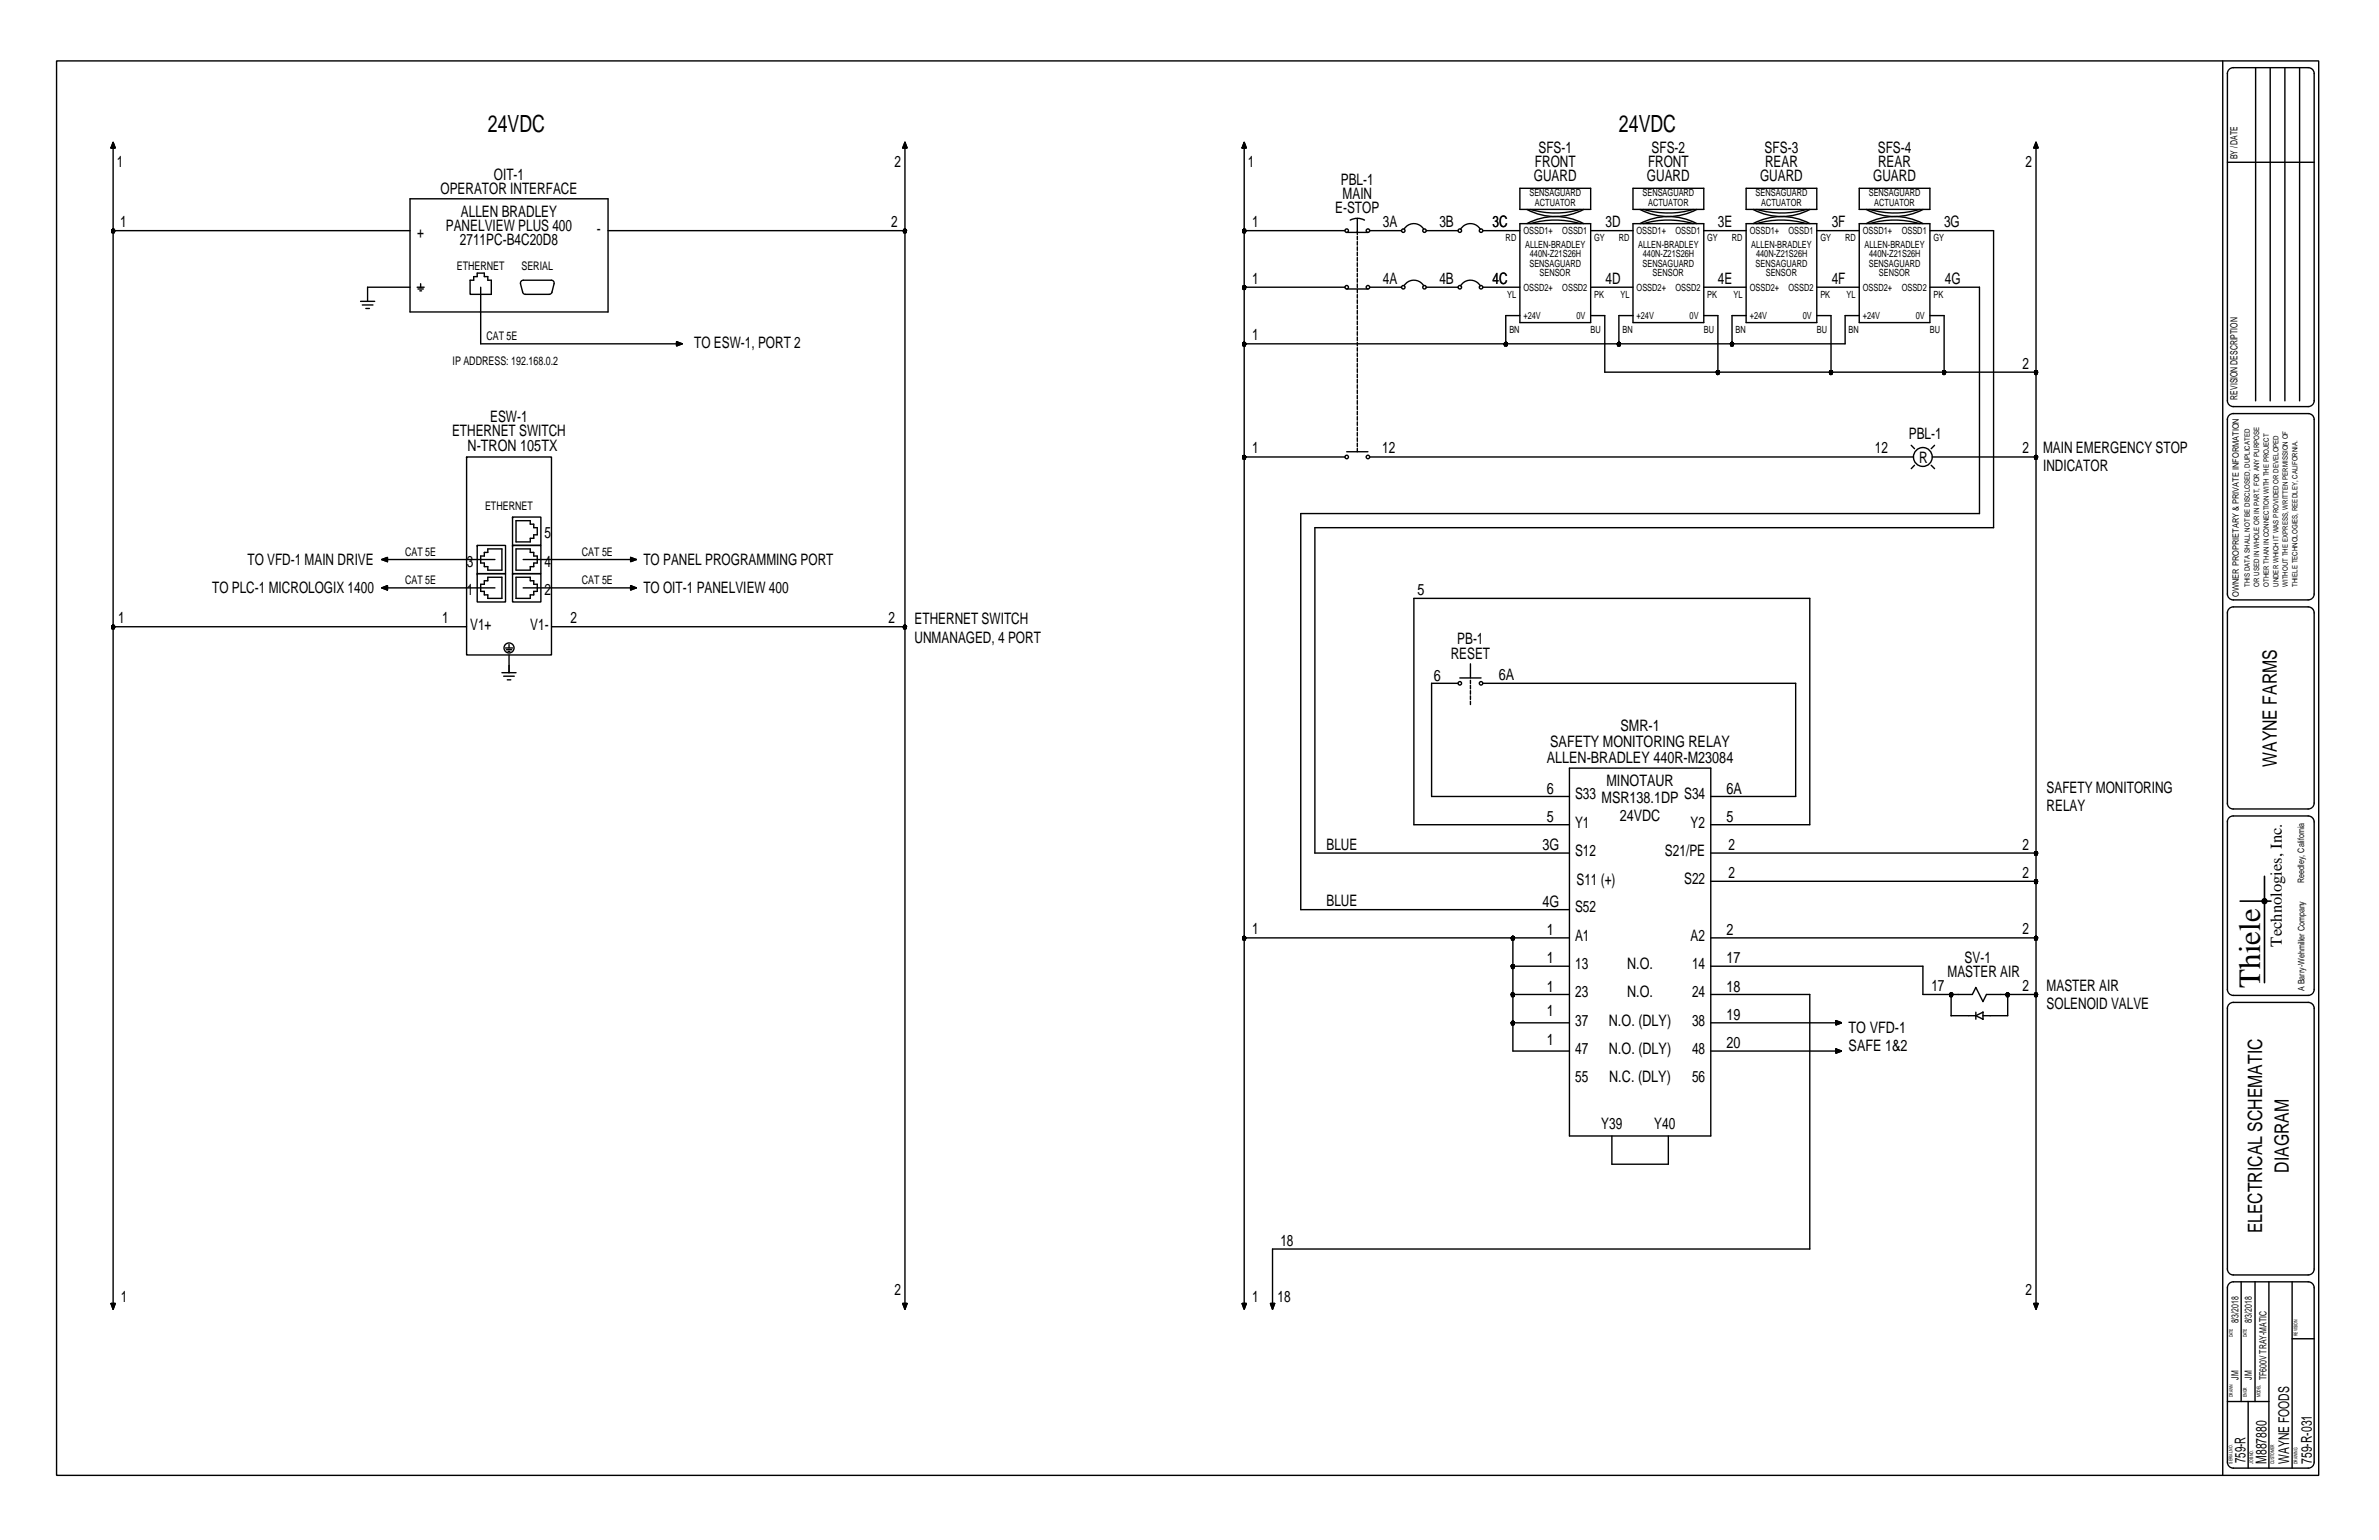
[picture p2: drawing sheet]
<svg xmlns="http://www.w3.org/2000/svg" width="432mm" height="279mm" viewBox="0 0 432 279" stroke-linecap="round" stroke-linejoin="round" font-family="sans-serif">
<defs><g id="words">
<text font-size="5.6" x="410.2" y="179.2" transform="rotate(-90 410.2 179.2)">Thiele</text>
<g font-size="4.3">
<text x="88.5" y="23.9">24VDC</text>
<text x="293.8" y="23.9">24VDC</text>
</g>
<g font-size="3.6">
<text x="413.3" y="139.1" transform="rotate(-90 413.3 139.1)">WAYNE FARMS</text>
<text x="415.4" y="212.8" transform="rotate(-90 415.4 212.8)">DIAGRAM</text>
<text x="410.6" y="223.8" transform="rotate(-90 410.6 223.8)">ELECTRICAL SCHEMATIC</text>
</g>
<text font-size="3" x="414.2" y="171.7" transform="rotate(-90 414.2 171.7)">Technologies, Inc.</text>
<g font-size="2.9">
<text x="279.3" y="27.7">SFS-1</text>
<text x="299.8" y="27.7">SFS-2</text>
<text x="320.3" y="27.7">SFS-3</text>
<text x="340.8" y="27.7">SFS-4</text>
<text x="21.2" y="30.2">1</text>
<text x="80" y="35.2">OPERATOR INTERFACE</text>
<text x="89.6" y="32.6">OIT-1</text>
<text x="162.3" y="30.2">2</text>
<text x="226.5" y="30.2">1</text>
<text x="243.4" y="33.5">PBL-1</text>
<text x="278.4" y="32.9">GUARD</text>
<text x="278.6" y="30.3">FRONT</text>
<text x="298.9" y="32.9">GUARD</text>
<text x="299.1" y="30.3">FRONT</text>
<text x="319.5" y="32.9">GUARD</text>
<text x="320.4" y="30.3">REAR</text>
<text x="340" y="32.9">GUARD</text>
<text x="340.9" y="30.3">REAR</text>
<text x="367.6" y="30.2">2</text>
<text x="21.8" y="41.3">1</text>
<text x="80.9" y="41.9">PANELVIEW PLUS 400</text>
<text x="83.7" y="39.3">ALLEN BRADLEY</text>
<text x="161.8" y="41.3">2</text>
<text x="227.2" y="41.2">1</text>
<text x="242.4" y="38.7">E-STOP</text>
<text x="243.7" y="36.1">MAIN</text>
<text x="251" y="41.2">3A</text>
<text x="261.3" y="41.2">3B</text>
<text x="270.9" y="41.2">3C</text>
<text x="291.4" y="41.2">3D</text>
<text x="311.8" y="41.2">3E</text>
<text x="332.5" y="41.2">3F</text>
<text x="352.9" y="41.2">3G</text>
<text x="75.7" y="43.1">+</text>
<text x="83.5" y="44.5">2711PC-B4C20D8</text>
<text x="108.4" y="42.5">-</text>
<text x="227.2" y="51.5">1</text>
<text x="251" y="51.5">4A</text>
<text x="261.3" y="51.5">4B</text>
<text x="270.9" y="51.5">4C</text>
<text x="291.4" y="51.5">4D</text>
<text x="311.8" y="51.5">4E</text>
<text x="332.5" y="51.5">4F</text>
<text x="353" y="51.5">4G</text>
<text x="126" y="63.1">TO ESW-1, PORT 2</text>
<text x="227.2" y="61.7">1</text>
<text x="367.1" y="66.9">2</text>
<text x="89" y="76.5">ESW-1</text>
<text x="82.1" y="79.1">ETHERNET SWITCH</text>
<text x="84.9" y="81.9">N-TRON 105TX</text>
<text x="227.2" y="82.3">1</text>
<text x="250.8" y="82.3">12</text>
<text x="340.3" y="82.3">12</text>
<text x="346.5" y="79.7">PBL-1</text>
<text x="348.3" y="83.9">R</text>
<text x="367.1" y="82.3">2</text>
<text x="370.8" y="82.2">MAIN EMERGENCY STOP</text>
<text x="370.8" y="85.5">INDICATOR</text>
<text x="98.8" y="97.7">5</text>
<text x="38.5" y="107.7">TO PLC-1 MICROLOGIX 1400</text>
<text x="44.9" y="102.6">TO VFD-1 MAIN DRIVE</text>
<text x="84.7" y="107.9">1</text>
<text x="84.7" y="102.8">3</text>
<text x="98.8" y="107.9">2</text>
<text x="98.8" y="102.8">4</text>
<text x="116.8" y="107.7">TO OIT-1 PANELVIEW 400</text>
<text x="116.8" y="102.6">TO PANEL PROGRAMMING PORT</text>
<text x="257.3" y="107.9">5</text>
<text x="21.4" y="113.1">1</text>
<text x="80.2" y="113.1">1</text>
<text x="103.6" y="113.1">2</text>
<text x="161.3" y="113.1">2</text>
<text x="166" y="113.2">ETHERNET SWITCH</text>
<text x="85.3" y="114.3">V1+</text>
<text x="96.2" y="114.3">V1-</text>
<text x="166" y="116.7">UNMANAGED, 4 PORT</text>
<text x="263.3" y="119.5">RESET</text>
<text x="264.5" y="116.9">PB-1</text>
<text x="260.2" y="123.5">6</text>
<text x="272" y="123.3">6A</text>
<text x="281.4" y="135.5">SAFETY MONITORING RELAY</text>
<text x="294.1" y="132.7">SMR-1</text>
<text x="280.7" y="138.3">ALLEN-BRADLEY 440R-M23084</text>
<text x="280.8" y="144">6</text>
<text x="291.6" y="142.6">MINOTAUR</text>
<text x="313.4" y="144">6A</text>
<text x="371.5" y="143.8">SAFETY MONITORING</text>
<text x="280.8" y="149.1">5</text>
<text x="285.9" y="145">S33</text>
<text x="290.7" y="145.8">MSR138.1DP</text>
<text x="294" y="149">24VDC</text>
<text x="305.7" y="145">S34</text>
<text x="313.4" y="149.1">5</text>
<text x="371.5" y="147.1">RELAY</text>
<text x="240.7" y="154.1">BLUE</text>
<text x="280" y="154.3">3G</text>
<text x="285.9" y="150.2">Y1</text>
<text x="285.9" y="155.3">S12</text>
<text x="302.2" y="155.3">S21/PE</text>
<text x="306.9" y="150.2">Y2</text>
<text x="313.7" y="154.1">2</text>
<text x="367.1" y="154.1">2</text>
<text x="286.1" y="160.5">S11 (+)</text>
<text x="305.7" y="160.4">S22</text>
<text x="313.7" y="159.3">2</text>
<text x="367.1" y="159.3">2</text>
<text x="240.7" y="164.4">BLUE</text>
<text x="280" y="164.5">4G</text>
<text x="285.9" y="165.5">S52</text>
<text x="227.2" y="169.5">1</text>
<text x="280.8" y="169.7">1</text>
<text x="285.9" y="170.7">A1</text>
<text x="306.9" y="170.7">A2</text>
<text x="313.4" y="169.7">2</text>
<text x="367.1" y="169.5">2</text>
<text x="280.8" y="179.9">1</text>
<text x="280.8" y="174.8">1</text>
<text x="285.9" y="175.8">13</text>
<text x="295.3" y="175.8">N.O.</text>
<text x="307.1" y="175.8">14</text>
<text x="313.4" y="174.8">17</text>
<text x="313.4" y="179.9">18</text>
<text x="350.6" y="179.8">17</text>
<text x="353.5" y="177.2">MASTER AIR</text>
<text x="356.6" y="174.6">SV-1</text>
<text x="367.1" y="179.8">2</text>
<text x="371.5" y="179.7">MASTER AIR</text>
<text x="280.8" y="184.4">1</text>
<text x="285.9" y="180.9">23</text>
<text x="295.3" y="180.9">N.O.</text>
<text x="307.1" y="180.9">24</text>
<text x="313.4" y="185">19</text>
<text x="371.5" y="183">SOLENOID VALVE</text>
<text x="280.8" y="189.5">1</text>
<text x="285.9" y="191.2">47</text>
<text x="285.9" y="186.1">37</text>
<text x="292" y="191.2">N.O. (DLY)</text>
<text x="292" y="186.1">N.O. (DLY)</text>
<text x="307.1" y="186.1">38</text>
<text x="307.1" y="191.2">48</text>
<text x="313.4" y="190.2">20</text>
<text x="335.5" y="187.5">TO VFD-1</text>
<text x="335.5" y="190.7">SAFE 1&amp;2</text>
<text x="285.9" y="196.3">55</text>
<text x="292.1" y="196.3">N.C. (DLY)</text>
<text x="307.1" y="196.3">56</text>
<text x="290.6" y="204.8">Y39</text>
<text x="300.2" y="204.8">Y40</text>
<text x="232.4" y="226">18</text>
<text x="21.9" y="236.2">1</text>
<text x="162.3" y="234.9">2</text>
<text x="227.2" y="236.2">1</text>
<text x="231.9" y="236.2">18</text>
<text x="367.6" y="234.9">2</text>
</g>
<g font-size="2.7">
<text x="407.6" y="265.4" transform="rotate(-90 407.6 265.4)">759-R</text>
<text x="411.4" y="265.5" transform="rotate(-90 411.4 265.5)">M887880</text>
<text x="415.5" y="265.6" transform="rotate(-90 415.5 265.6)">WAYNE FOODS</text>
<text x="419.6" y="265.6" transform="rotate(-90 419.6 265.6)">759-R-031</text>
</g>
<g font-size="2.1">
<text x="82.9" y="48.9">ETHERNET</text>
<text x="94.7" y="48.9">SERIAL</text>
<text x="88.3" y="61.7">CAT 5E</text>
<text x="82.1" y="66.2">IP ADDRESS: 192.168.0.2</text>
<text x="88.1" y="92.5">ETHERNET</text>
<text x="73.5" y="100.9">CAT 5E</text>
<text x="105.6" y="100.9">CAT 5E</text>
<text x="73.5" y="106">CAT 5E</text>
<text x="105.6" y="106">CAT 5E</text>
</g>
<g font-size="1.8">
<text x="406.1" y="28.9" transform="rotate(-90 406.1 28.9)">BY / DATE</text>
<text x="277.6" y="35.6">SENSAGUARD</text>
<text x="298.1" y="35.6">SENSAGUARD</text>
<text x="318.6" y="35.6">SENSAGUARD</text>
<text x="339.2" y="35.6">SENSAGUARD</text>
<text x="278.6" y="37.3">ACTUATOR</text>
<text x="299.1" y="37.3">ACTUATOR</text>
<text x="319.7" y="37.3">ACTUATOR</text>
<text x="340.2" y="37.3">ACTUATOR</text>
<text x="273.3" y="43.8">RD</text>
<text x="276.5" y="42.5">OSSD1+</text>
<text x="276.8" y="45">ALLEN-BRADLEY</text>
<text x="277.7" y="46.7">440N-Z21S26H</text>
<text x="283.6" y="42.5">OSSD1</text>
<text x="289.3" y="43.8">GY</text>
<text x="293.8" y="43.8">RD</text>
<text x="297.1" y="42.5">OSSD1+</text>
<text x="297.3" y="45">ALLEN-BRADLEY</text>
<text x="298.2" y="46.7">440N-Z21S26H</text>
<text x="304.1" y="42.5">OSSD1</text>
<text x="309.9" y="43.8">GY</text>
<text x="314.3" y="43.8">RD</text>
<text x="317.6" y="42.5">OSSD1+</text>
<text x="317.9" y="45">ALLEN-BRADLEY</text>
<text x="318.7" y="46.7">440N-Z21S26H</text>
<text x="324.6" y="42.5">OSSD1</text>
<text x="330.4" y="43.8">GY</text>
<text x="334.9" y="43.8">RD</text>
<text x="338.1" y="42.5">OSSD1+</text>
<text x="338.4" y="45">ALLEN-BRADLEY</text>
<text x="339.3" y="46.7">440N-Z21S26H</text>
<text x="345.2" y="42.5">OSSD1</text>
<text x="350.9" y="43.8">GY</text>
<text x="276.5" y="52.8">OSSD2+</text>
<text x="277.6" y="48.5">SENSAGUARD</text>
<text x="279.4" y="50.2">SENSOR</text>
<text x="283.6" y="52.8">OSSD2</text>
<text x="297.1" y="52.8">OSSD2+</text>
<text x="298.1" y="48.5">SENSAGUARD</text>
<text x="300" y="50.2">SENSOR</text>
<text x="304.1" y="52.8">OSSD2</text>
<text x="317.6" y="52.8">OSSD2+</text>
<text x="318.6" y="48.5">SENSAGUARD</text>
<text x="320.5" y="50.2">SENSOR</text>
<text x="324.6" y="52.8">OSSD2</text>
<text x="338.1" y="52.8">OSSD2+</text>
<text x="339.2" y="48.5">SENSAGUARD</text>
<text x="341" y="50.2">SENSOR</text>
<text x="345.2" y="52.8">OSSD2</text>
<text x="273.6" y="54">YL</text>
<text x="276.5" y="57.9">+24V</text>
<text x="286.1" y="57.9">0V</text>
<text x="289.3" y="54">PK</text>
<text x="294.1" y="54">YL</text>
<text x="297.1" y="57.9">+24V</text>
<text x="306.7" y="57.9">0V</text>
<text x="309.9" y="54">PK</text>
<text x="314.6" y="54">YL</text>
<text x="317.6" y="57.9">+24V</text>
<text x="327.2" y="57.9">0V</text>
<text x="330.4" y="54">PK</text>
<text x="335.2" y="54">YL</text>
<text x="338.1" y="57.9">+24V</text>
<text x="347.7" y="57.9">0V</text>
<text x="350.9" y="54">PK</text>
<text x="274" y="60.5">BN</text>
<text x="288.7" y="60.5">BU</text>
<text x="294.5" y="60.5">BN</text>
<text x="309.2" y="60.5">BU</text>
<text x="315" y="60.5">BN</text>
<text x="329.8" y="60.5">BU</text>
<text x="335.5" y="60.5">BN</text>
<text x="350.3" y="60.5">BU</text>
<text x="406.1" y="72.5" transform="rotate(-90 406.1 72.5)">REVISION DESCRIPTION</text>
<text x="406.3" y="240.1" transform="rotate(-90 406.3 240.1)">8/3/2018</text>
<text x="408.7" y="240.1" transform="rotate(-90 408.7 240.1)">8/3/2018</text>
<text x="406.3" y="250.4" transform="rotate(-90 406.3 250.4)">JM</text>
<text x="408.7" y="250.4" transform="rotate(-90 408.7 250.4)">JM</text>
<text x="411.4" y="250.4" transform="rotate(-90 411.4 250.4)">TF600V TRAY-MATIC</text>
</g>
<g font-size="1.6">
<text x="406.4" y="108.3" transform="rotate(-90 406.4 108.3)">OWNER PROPRIETARY &amp; PRIVATE INFORMATION</text>
<text x="418.2" y="160.1" transform="rotate(-90 418.2 160.1)">Reedley, California</text>
<text x="418.3" y="179.8" transform="rotate(-90 418.3 179.8)">A Barry-Wehmiller Company</text>
</g>
<g font-size="1.3">
<text x="408.3" y="106.5" transform="rotate(-90 408.3 106.5)">THIS DATA SHALL NOT BE DISCLOSED, DUPLICATED</text>
<text x="410.1" y="106.5" transform="rotate(-90 410.1 106.5)">OR USED IN WHOLE OR IN PART, FOR ANY PURPOSE</text>
<text x="411.8" y="106.5" transform="rotate(-90 411.8 106.5)">OTHER THAN IN CONNECTION WITH THE PROJECT</text>
<text x="413.5" y="106.5" transform="rotate(-90 413.5 106.5)">UNDER WHICH IT WAS PROVIDED OR DEVELOPED</text>
<text x="415.2" y="106.5" transform="rotate(-90 415.2 106.5)">WITHOUT THE EXPRESS, WRITTEN PERMISSION OF</text>
<text x="417" y="106.5" transform="rotate(-90 417 106.5)">THIELE TECHNOLOGIES, REEDLEY, CALIFORNIA.</text>
</g>
<g font-size=".9">
<text x="405.3" y="242.7" transform="rotate(-90 405.3 242.7)">DATE</text>
<text x="407.8" y="242.7" transform="rotate(-90 407.8 242.7)">DATE</text>
<text x="417" y="242.4" transform="rotate(-90 417 242.4)">REVISION</text>
<text x="405.3" y="253.5" transform="rotate(-90 405.3 253.5)">DRAWN</text>
<text x="407.8" y="253.5" transform="rotate(-90 407.8 253.5)">ENGR</text>
<text x="410.3" y="253.5" transform="rotate(-90 410.3 253.5)">MODEL</text>
<text x="405.2" y="265.6" transform="rotate(-90 405.2 265.6)">SERIAL NO.</text>
<text x="409" y="265.6" transform="rotate(-90 409 265.6)">JOB NO.</text>
<text x="412.8" y="265.7" transform="rotate(-90 412.8 265.7)">CUSTOMER</text>
<text x="417" y="265.7" transform="rotate(-90 417 265.7)">DRAWING</text>
</g>
</g></defs>
<g fill="none" stroke="#000" stroke-width=".25">
<path d="M10.3 11h410.6v256.7h-410.6zM403.4 11v256.7M404.3 13.3v59.4M405.3 12.3h13.7a1.07 1.07 0 0 1 1 1v59.4M409.4 12.3v60.4M412.1 12.3v60.4M414.7 12.3v60.4M417.4 12.3v60.4M20.2 26.8h.7zM20.5 25.8l.4 1h-.7zM20.5 26.5v210.4M74.4 36.1h36v20.5h-36z"/>
<path d="M163.9 26.8h.7zM164.3 25.8l.3 1h-.7zM164.3 26.5v210.4M225.4 26.8h.8zM225.8 25.8l.4 1h-.8zM225.8 26.5v210.4M246.4 39.6v2.9M275.9 34.2h12.8v3.8h-12.8zM296.4 34.2h12.8v3.8h-12.8zM316.9 34.2h12.9v3.8h-12.9zM337.5 34.2h12.8v3.8h-12.8zM369.1 26.8h.8z"/>
<path d="M369.5 25.8l.4 1h-.8zM369.5 26.5v210.4M404.3 29.4h15.7M20.3 41.8v.2zM20.3 41.9v.1zM20.3 41.8l.1 .3zM20.3 41.8h.1M20.3 41.9h.1M20.3 41.8h.2l-.1 .3zM20.3 41.7h.1M20.3 42h.1M20.3 41.7v.1z"/>
<path d="M20.3 42l.1 .1zM20.4 41.7h.1M20.3 42.1h.1M20.4 41.7h-.1zM20.4 41.7l.1-.1v.2zM20.4 41.7l.1 .1h-.2zM20.4 41.7l-.1 .1zM20.4 41.7l.1-.1zM20.4 41.6h.1M20.4 42.1h.1zM20.4 42.1h.1M20.4 41.7l.1 .1z"/>
<path d="M20.5 41.6h.1M20.5 42.1h.1M20.5 41.8h53.9M20.5 41.8l-.1 .3zM20.5 41.8v.3h-.1zM20.5 41.6h.1zM20.5 42.1h.1zM20.5 41.6l.2 .1-.2 .1zM20.5 41.6l.2 .1zM20.5 41.8l.2 .3h-.2zM20.5 41.8h.3l-.1 .3zM20.5 42.1h.2z"/>
<path d="M20.5 41.8l.2 .3zM20.6 41.6h.1M20.6 42.1h.1M20.7 41.7h.1M20.7 42.1h.1M20.7 41.6h.1M20.7 41.7l.1 .1zM20.7 41.7l-.2 .1zM20.7 41.7h.1zM20.7 42h.1M20.7 41.7l.1 .1h-.3zM20.8 41.7v.1z"/>
<path d="M20.8 41.8h.1M20.8 41.7h.1M20.8 42l-.1 .1zM20.8 41.9h.1M20.8 42h.1M20.8 41.8l-.1 .3zM20.8 41.8v.2zM20.8 41.9v.1zM65.4 54.7h2.6M65.8 55.3h1.9M66.4 56h.7M74.4 52.1h-7.7v2.6"/>
<path d="M75.7 52.1h1.3M75.9 52.4h.9M76.2 52.8h.3M76.3 51.5v.6M86.6 49.6h1.3v.6h.6v.6h.7v2.6h-3.9v-2.6h.7v-.6h.6zM87.2 52.1v10.3h36M94.5 51.5l.4 1.5M95 50.8h5.1M95.4 53.4h4.3M100.6 51.5l-.4 1.5M110.4 41.8h53.9M164 41.8l.1 .3z"/>
<path d="M164 41.8v.2zM164 41.8h.3l-.2 .3zM164 41.9v.1zM164 41.8h.1M164 41.7h.1M164 41.9h.1M164 42h.1M164 42l.1 .1zM164 41.7v.1zM164.1 41.7h.1M164.1 42h.1M164.1 42.1h.1"/>
<path d="M164.1 41.6h.1M164.1 41.7l.2-.1v.2zM164.1 41.7l.2 .1h-.3zM164.1 41.7l-.1 .1zM164.1 41.7l.2-.1zM164.1 41.7h-.1zM164.1 42.1h.2zM164.1 41.7l.2 .1zM164.1 41.6h.2zM164.2 41.6h.1M164.2 42.1h.1M164.3 41.6l.1 .1-.1 .1z"/>
<path d="M164.3 41.6l.1 .1zM164.3 41.8l.1 .3h-.1zM164.3 41.8h.2l-.1 .3zM164.3 42.1h.1zM164.3 41.8l-.2 .3zM164.3 41.8v.3h-.2zM164.3 41.6h.1M164.3 42.1h.1M164.3 41.8l.1 .3zM164.4 41.7h.1M164.4 42.1h.1M164.4 41.6h.1"/>
<path d="M164.4 41.7l-.1 .1zM164.4 41.7l.1 .1zM164.4 41.7h.1zM164.4 42h.1M164.4 41.7l.1 .1h-.2zM164.5 42l-.1 .1zM164.5 41.7v.1zM164.5 41.7h.1M164.5 41.8h.1M164.5 41.9h.1M164.5 42h.1M164.5 41.8l-.1 .3z"/>
<path d="M164.5 41.8v.2zM164.5 41.9v.1zM225.6 52.1l.1 .2zM225.6 41.8l.1 .3zM225.6 52.1v.1zM225.6 41.8v.2zM225.6 41.9v.1zM225.6 52h.1M225.6 52.1h.1M225.6 52.2h.1M225.6 41.8h.1M225.6 41.9h.1"/>
<path d="M225.6 52.1h.2l-.1 .2zM225.6 41.8h.2l-.1 .3zM225.6 41.7h.1M225.6 42h.1M225.6 52.2l.1 .1zM225.6 42l.1 .1zM225.6 52v.1zM225.6 51.9h.1M225.6 52.3h.1M225.6 41.7v.1zM225.7 51.9h.1M225.7 41.7h.1"/>
<path d="M225.6 42.1h.1M225.7 51.9h.1v.2zM225.7 51.9l.1 .2h-.2zM225.7 51.9l-.1 .2zM225.7 51.9h.1zM225.7 52.3l.1 .1zM225.7 52.3h.1M225.7 41.7l.1-.1v.2zM225.7 41.7l.1 .1h-.2zM225.7 41.7l-.1 .1zM225.7 41.7l.1-.1zM225.7 41.6h.1"/>
<path d="M225.7 42.1h.1zM225.7 42.1h.1M225.7 41.7h-.1zM225.7 51.9l.1 .2zM225.7 41.7l.1 .1zM225.8 52.4h.1M225.8 41.6h.1M225.8 42.1h.1M225.7 52.4h.1M225.8 51.9h.1M225.8 52.1l-.1 .2zM225.8 52.1v.3l-.1-.1z"/>
<path d="M225.8 41.8l-.1 .3zM225.8 41.8v.3h-.1zM225.8 52.1h18.3M225.8 51.9h.2l-.2 .2zM225.8 51.9h.2zM225.8 52.1l.2 .2-.2 .1zM225.8 52.1h.3l-.1 .2zM225.8 52.4l.2-.1zM225.8 41.6l.2 .1-.2 .1zM225.8 41.6l.2 .1zM225.8 41.8l.2 .3h-.2zM225.8 41.8h.3l-.1 .3z"/>
<path d="M225.8 42.1h.2zM225.8 51.9h.1zM225.8 52.4l.1-.1zM225.8 41.6h.1zM225.8 42.1h.1zM225.8 52.1l.2 .2zM225.8 41.8l.2 .3zM225.8 41.8h18.3M225.9 51.9h.1M225.9 52.3h.1M225.9 52.4h.1M225.9 41.6h.1"/>
<path d="M225.9 42.1h.1M226 51.9h.1M226 52.3h.1M226 41.7h.1M226 42.1h.1M226 41.6h.1M226 51.9l.1 .2zM226 41.7l.1 .1zM226.1 52h.1M226 41.7h.1zM226 51.9l-.2 .2zM226 41.7l-.2 .1z"/>
<path d="M226 42h.1M226 51.9l.1 .2h-.3zM226 41.7l.1 .1h-.3zM226 52h.1M226 52.2h.1M226.1 52v.1zM226.1 41.7v.1zM226.1 41.8h.1M226.1 52.2l-.1 .1zM226.1 52.2h.1M226.1 41.7h.1M226.1 42l-.1 .1z"/>
<path d="M226.1 41.9h.1M226.1 42h.1M226.1 52.1h.1M226.1 52.1l-.1 .2zM226.1 52.1v.1zM226.1 41.8l-.1 .3zM226.1 41.8v.2zM226.1 41.9v.1zM244.4 52.4h3.9M244.4 42.2h3.9M246.4 42.9v.6M246.4 43.8v.7"/>
<path d="M246.4 44.8v.6M246.4 45.7v.7M246.4 46.7v.6M246.4 47.7v.6M246.4 48.6v.7M246.4 49.6v.6M246.4 50.6v.6M246.4 51.5v.7M246.4 52.5v.6M246.4 53.4v.7M246.4 54.4v.7M246.4 55.4v.6"/>
<path d="M246.4 56.3v.7M246.4 57.3v.6M246.4 58.3v.6M246.4 59.2v.7M248.6 52.1h5.8M248.6 41.8h5.8M258.9 52.1h5.7M258.9 41.8h5.7M269.1 52.1h6.8M269.1 41.8h6.8M275.9 40.6h12.8v17.9h-12.8zM275.9 57.3h-2.6v5.1"/>
<path d="M288.7 41.8h7.7M288.7 52.1h7.7M288.7 57.3h2.6v10.2h78.2M296.4 57.3h-2.6v5.1M296.4 40.6h12.8v17.9h-12.8zM309.2 52.1h7.7M309.2 41.8h7.7M309.2 57.3h2.6v10.2M316.9 57.3h-2.5v5.1M316.9 40.6h12.9v17.9h-12.9zM329.8 52.1h7.7M329.8 41.8h7.7"/>
<path d="M329.8 57.3h2.5v10.2M337.5 57.3h-2.6v5.1h-109.1M337.5 40.6h12.8v17.9h-12.8zM350.3 52.1h9v41.1h-123.2v71.8h48.8M350.3 41.8h11.5v53.9h-123.1v59.1h46.2M350.3 57.3h2.6v10.2M122.8 62l1 .4-1 .4zM122.8 62v.8zM225.6 62.4l.1 .2zM225.6 62.4v.1zM225.6 62.3h.1M225.6 62.4h.1"/>
<path d="M225.6 62.5h.1M225.6 62.4h.2l-.1 .2zM225.6 62.5l.1 .1zM225.6 62.3v.1zM225.6 62.2h.1M225.7 62.2h.1M225.6 62.6h.1M225.7 62.2l.1-.1v.3zM225.7 62.2l.1 .2h-.2zM225.7 62.2l-.1 .2zM225.7 62.2l.1-.1zM225.7 62.1h.1"/>
<path d="M225.7 62.6h.1zM225.7 62.6h.1M225.7 62.2l.1 .2zM225.8 62.6h.1M225.8 62.1h.1M225.8 62.4l-.1 .2zM225.8 62.4v.2h-.1zM225.8 62.1l.2 .1-.2 .2zM225.8 62.1l.2 .1zM225.8 62.4l.2 .2h-.2zM225.8 62.4h.3l-.1 .2zM225.8 62.6h.2z"/>
<path d="M225.8 62.1h.1zM225.8 62.6h.1zM225.8 62.4l.2 .2zM225.9 62.1h.1M225.9 62.6h.1M226 62.2h.1M226 62.6h.1M226 62.1h.1M226 62.2l.1 .2zM226.1 62.3h.1M226 62.2l-.2 .2zM226 62.5h.1"/>
<path d="M226 62.2l.1 .2h-.3zM226 62.3h.1M226.1 62.3v.1zM226.1 62.5l-.1 .1zM226.1 62.5h.1M226.1 62.4h.1M226.1 62.4l-.1 .2zM226.1 62.4v.1zM246.4 60.2v.6M246.4 61.2v.6M246.4 62.1v.6M246.4 63.1v.6"/>
<path d="M246.4 64v.7M246.4 65v.6M246.4 66v.6M246.4 66.9v.7M246.4 67.9v.6M246.4 68.8v.7M246.4 69.8v.6M246.4 70.8v.6M246.4 71.7v.7M246.4 72.7v.6M246.4 73.7v.6M246.4 74.6v.7"/>
<path d="M246.4 75.6v.6M246.4 76.5v.7M246.4 77.5v.6M246.4 78.5v.6M246.4 79.4v.7M273 62.4h.3l-.1 .2zM273 62.4l.2 .2zM273 62.4l.1 .1zM273 62.3h.1M273 62.4h.1M273 62.5h.1M273.1 62.3h.1"/>
<path d="M273.1 62.5h.1M273.1 62.5l.1 .1zM273.1 62.3l-.1 .1zM273.1 62.2h.1M273.2 62.2h.1M273.1 62.6h.1M273.2 62.2l.1-.1zM273.2 62.2l.1 .2zM273.2 62.6h.1zM273.2 62.1h.1M273.2 62.6h.1M273.2 62.2l.1-.1v.3z"/>
<path d="M273.2 62.2l.1 .2h-.3zM273.2 62.2l-.2 .2zM273.3 62.6h.1M273.3 62.1h.1M273.3 62.1l.2 .1zM273.3 62.1h.1zM273.3 62.4l-.1 .2zM273.3 62.6h.2zM273.3 62.4l.2 .2zM273.3 62.6h.1zM273.3 62.4v.2h-.1zM273.3 62.1l.2 .1-.2 .2z"/>
<path d="M273.3 62.4l.2 .2h-.2zM273.3 62.4h.3l-.1 .2zM273.4 62.1h.1M273.4 62.6h.1M273.5 62.2h.1M273.5 62.6h.1M273.4 62.2h.1M273.5 62.2l.1 .2h-.3zM273.5 62.2l-.2 .2zM273.5 62.2l.1 .2zM273.5 62.3h.1M273.5 62.5h.1"/>
<path d="M273.5 62.3l.1 .1zM273.5 62.5v.1zM273.6 62.4h.1M273.6 62.4l-.1 .2zM273.6 62.4l-.1 .1zM273.6 62.5h.1M293.6 62.4h.2l-.1 .2zM293.6 62.4l.1 .2zM293.6 62.4v.1zM293.6 62.3h.1M293.6 62.4h.1M293.6 62.5h.1"/>
<path d="M293.6 62.5l.1 .1zM293.6 62.3v.1zM293.6 62.2h.1M293.7 62.2h.1M293.6 62.6h.1M293.7 62.2l.1-.1zM293.7 62.2l.1 .2zM293.7 62.6h.1zM293.8 62.1h.1M293.8 62.6h.1M293.7 62.2l.1-.1v.3zM293.7 62.2l.1 .2h-.2z"/>
<path d="M293.7 62.2l-.1 .2zM293.7 62.1h.1M293.7 62.6h.1M293.8 62.1h.1zM293.8 62.6h.1zM293.8 62.1l.2 .1zM293.8 62.4l-.1 .2zM293.8 62.6h.2zM293.8 62.4l.2 .2zM293.8 62.4v.2h-.1zM293.8 62.1l.2 .1-.2 .2zM293.8 62.4l.2 .2h-.2z"/>
<path d="M293.8 62.4h.3l-.1 .2zM293.9 62.1h.1M293.9 62.6h.1M294 62.2h.1M294 62.6h.1M294 62.1h.1M294 62.2l.1 .2h-.3zM294 62.2l-.2 .2zM294 62.2l.1 .2zM294.1 62.3h.1M294 62.5h.1M294 62.3h.1"/>
<path d="M294.1 62.3v.1zM294.1 62.5l-.1 .1zM294.1 62.5h.1M294.1 62.4h.1M294.1 62.4l-.1 .2zM294.1 62.4v.1zM311.6 67.5h.2l-.2 .2zM311.6 67.5v.2zM311.6 67.5v.1zM311.6 67.6h.1M311.6 67.5h.1M311.6 67.4h.1"/>
<path d="M311.6 67.6v.1zM311.6 67.4v.1zM311.6 67.7h.1M311.6 67.3h.1M311.6 67.3h.2zM311.6 67.3l.2 .2zM311.6 67.7l.2 .1zM311.7 67.3h.1M311.7 67.8h.1M311.6 67.3h.2v.2zM311.6 67.3l.2 .2h-.2zM311.6 67.3v.2z"/>
<path d="M311.6 67.3v.1zM311.7 67.3h.1zM311.7 67.8h.1zM311.9 67.3h.1M311.9 67.8h.1M311.8 67.3h.2zM311.8 67.3h.1M311.8 67.5l-.2 .2zM311.8 67.8l.2-.1zM311.8 67.5l.2 .2zM311.8 67.8h.1M311.8 67.5v.3l-.2-.1z"/>
<path d="M311.8 67.3h.2l-.2 .2zM311.8 67.5l.2 .2-.2 .1zM311.8 67.5h.3l-.1 .2zM312 67.3h.1M312 67.7h.1M311.9 67.7h.1M312 67.3l.1 .2h-.3zM312 67.3l-.2 .2zM312 67.3l.1 .2zM312 67.3v.1zM312 67.4h.1M312 67.6h.1"/>
<path d="M312 67.4l.1 .1zM312 67.6v.1zM312 67.5h.1M312.1 67.5l-.1 .2zM312.1 67.5l-.1 .1zM314.1 62.4h.3l-.2 .2zM314.1 62.4l.1 .2zM314.1 62.4v.1zM314.1 62.3h.1M314.1 62.4h.1M314.1 62.5h.1M314.1 62.3l.1-.1-.1 .2z"/>
<path d="M314.1 62.5l.1 .1zM314.1 62.3v.1zM314.1 62.3l.1-.1zM314.1 62.2h.1M314.2 62.2h.1M314.2 62.5h.1M314.2 62.6h.1M314.2 62.2l.2-.1zM314.2 62.2l.2 .2zM314.2 62.6h.2zM314.3 62.1h.1M314.3 62.6h.1"/>
<path d="M314.2 62.2l.2-.1v.3zM314.2 62.2l.2 .2h-.3zM314.2 62.1h.1M314.2 62.2l-.1 .2zM314.4 62.6h.1M314.4 62.1h.1M314.4 62.1l.1 .1-.1 .2zM314.4 62.1l.1 .1zM314.4 62.4l.1 .2h-.1zM314.4 62.4h.2l-.1 .2zM314.4 62.6h.1zM314.5 62.1h.1"/>
<path d="M314.5 62.6h.1M314.4 62.4l-.2 .2zM314.4 62.4l.1 .2zM314.4 62.4v.2h-.2zM314.5 62.2h.1M314.5 62.2l-.1 .2zM314.5 62.2l.1 .2zM314.5 62.2l.1 .1zM314.5 62.6l.1-.1zM314.5 62.5h.1M314.5 62.2l.1 .2h-.2zM314.6 62.2h.1"/>
<path d="M314.6 62.3h.1M314.6 62.5h.1M314.6 62.3v.1zM314.6 62.5l-.1 .1zM314.6 62.4l-.1 .2zM314.6 62.4h.1M314.6 62.4v.1zM332.1 67.5h.2l-.1 .2zM332.1 67.5l.1 .2zM332.1 67.5v.1zM332.1 67.6h.1M332.1 67.5h.1"/>
<path d="M332.1 67.4h.1M332.1 67.6l.1 .1zM332.1 67.4v.1zM332.1 67.7h.1M332.1 67.3h.1M332.2 67.3h.1zM332.2 67.3l.1 .2zM332.2 67.7l.1 .1zM332.2 67.3h.1M332.2 67.8h.1M332.2 67.3h.1v.2zM332.2 67.3l.1 .2h-.2z"/>
<path d="M332.2 67.3l-.1 .2zM332.2 67.3l-.1 .1zM332.2 67.7h.1M332.2 67.8h.1zM332.3 67.3h.1M332.3 67.8h.1M332.3 67.3h.2l-.2 .2zM332.3 67.3h.2zM332.3 67.5l.2 .2-.2 .1zM332.3 67.5h.3l-.1 .2zM332.3 67.8l.2-.1zM332.4 67.3h.1"/>
<path d="M332.4 67.8h.1M332.3 67.5l-.1 .2zM332.3 67.5l.2 .2zM332.3 67.5v.3l-.1-.1zM332.5 67.3h.1M332.5 67.7h.1M332.4 67.7h.1M332.5 67.3v.1zM332.5 67.3l-.2 .2zM332.5 67.3l.1 .2zM332.5 67.4h.1M332.5 67.3l.1 .2h-.3z"/>
<path d="M332.5 67.6h.1M332.5 67.4l.1 .1zM332.5 67.6v.1zM332.6 67.4h.1M332.6 67.5h.1M332.6 67.6h.1M332.6 67.5l-.1 .1zM332.6 67.5l-.1 .2zM352.6 67.5v.1zM352.6 67.6h.1M352.6 67.5h.1M352.6 67.4h.1"/>
<path d="M352.6 67.5l.1 .2zM352.6 67.5h.3l-.2 .2zM352.6 67.4v.1zM352.6 67.6l.1 .1zM352.6 67.7h.1M352.7 67.3h.1M352.7 67.4h.1M352.7 67.7h.1M352.7 67.3l-.1 .1zM352.7 67.3l-.1 .2zM352.7 67.3h.2zM352.7 67.3l.2 .2z"/>
<path d="M352.7 67.7l.2 .1zM352.8 67.3h.1M352.8 67.8h.1M352.7 67.3h.2v.2zM352.7 67.3l.2 .2h-.3zM352.8 67.3h.1zM352.8 67.8h.1zM352.9 67.3h.1l-.1 .2zM352.9 67.3h.1zM352.9 67.5l.1 .2-.1 .1zM352.9 67.5h.2l-.1 .2zM352.9 67.8l.1-.1z"/>
<path d="M353 67.3h.1M353 67.8h.1M352.9 67.3h.1M352.9 67.5l-.2 .2zM352.9 67.5l.1 .2zM352.9 67.8h.1M352.9 67.5v.3l-.2-.1zM353 67.7h.1M353 67.3l.1 .2zM353 67.3l.1 .1zM353 67.3l-.1 .2zM353 67.4h.1"/>
<path d="M353 67.3l.1 .2h-.2zM353.1 67.4h.1M353.1 67.6h.1M353.1 67.7h.1M353.1 67.4v.1zM353.1 67.6l-.1 .1zM353.1 67.5h.1M353.1 67.5l-.1 .2zM353.1 67.5v.1zM369.3 67.5h.1M369.3 67.4h.1M369.3 67.5l.1 .2z"/>
<path d="M369.3 67.5v.1zM369.3 67.6h.1M369.3 67.5h.2l-.1 .2zM369.3 67.4v.1zM369.3 67.6l.1 .1zM369.3 67.7h.1M369.4 67.3h.1M369.4 67.4h.1M369.4 67.7h.1M369.4 67.3l-.1 .2zM369.4 67.8h.1M369.4 67.3l-.1 .1z"/>
<path d="M369.4 67.3h.1zM369.4 67.3l.1 .2zM369.4 67.7l.1 .1zM369.4 67.3h.1v.2zM369.4 67.3l.1 .2h-.2zM369.4 67.8h.1zM369.5 67.3h.1M369.5 67.8h.1M369.5 67.3h.2l-.2 .2zM369.5 67.3h.2zM369.5 67.5l.2 .2-.2 .1zM369.5 67.5h.3l-.1 .2z"/>
<path d="M369.5 67.8l.2-.1zM369.6 67.3h.1M369.6 67.8h.1M369.5 67.5l-.1 .2zM369.5 67.5l.2 .2zM369.5 67.5v.3l-.1-.1zM369.7 67.3h.1M369.7 67.7h.1M369.7 67.3l-.2 .2zM369.7 67.3l.1 .2zM369.7 67.3l.1 .1zM369.7 67.4h.1"/>
<path d="M369.7 67.3l.1 .2h-.3zM369.7 67.6h.1M369.8 67.6l-.1 .1zM369.8 67.4v.1zM369.8 67.4h.1M369.8 67.6h.1M369.8 67.5h.1M369.8 67.5l-.1 .2zM369.8 67.5v.1zM404.3 76.1v31.7M405.3 75h13.7a1.07 1.07 0 0 1 1 1.1v31.7M405.3 73.8h13.7"/>
<path d="M84.7 82.9h15.4v35.9h-15.4zM84.7 82.9h.1M86.6 99h5.2v5.1h-5.2zM86.6 99h.1M93 99h5.2v5.1h-5.2zM93 99h.1M93 93.8h5.2v5.2h-5.2zM93 93.8h.1M93.7 94.5h2.5v.6h.7v.6h.6v1.3h-.6v.7h-.7v.6h-2.5zM93.7 99.6h2.5v.6h.7v.7h.6v1.3h-.6v.6h-.7v.6h-2.5zM225.6 82.9l.1 .2zM225.6 82.9v.1z"/>
<path d="M225.6 82.8h.1M225.6 82.9h.1M225.6 83h.1M225.6 82.9h.2l-.1 .2zM225.6 83l.1 .1zM225.6 82.8v.1zM225.6 82.7h.1M225.6 83.1h.1M225.7 82.7h.1M225.7 82.7h.1v.2zM225.7 82.7l.1 .2h-.2zM225.7 82.7l-.1 .2z"/>
<path d="M225.7 82.7h.1zM225.7 83.1l.1 .1zM225.7 83.1h.1M225.7 82.7l.1 .2zM225.8 83.2h.1M225.7 83.2h.1M225.8 82.7h.1M225.8 82.9l-.1 .2zM225.8 82.9v.3l-.1-.1zM225.8 82.7h.2l-.2 .2zM225.8 82.7h.2zM225.8 82.9l.2 .2-.2 .1z"/>
<path d="M225.8 82.9h.3l-.1 .2zM225.8 83.2l.2-.1zM225.8 82.7h.1zM225.8 83.2l.1-.1zM225.8 82.9l.2 .2zM225.8 82.9h18.3M225.9 82.7h.1M225.9 83.1h.1M225.9 83.2h.1M226 82.7h.1M226 83.1h.1M226 82.7l.1 .2z"/>
<path d="M226.1 82.8h.1M226 82.7l-.2 .2zM226 82.7l.1 .2h-.3zM226 82.8h.1M226 83h.1M226.1 82.8v.1zM226.1 83l-.1 .1zM226.1 83h.1M226.1 82.9h.1M226.1 82.9l-.1 .2zM226.1 82.9v.1zM244.4 82h3.9"/>
<path d="M246.4 80.4v.6M246.4 81.3v.7M248.6 82.9h98.7M346.9 80.8l.6 .6M347.5 84.4l-.6 .6M350.5 84.4l.6 .6M350.7 82.9h18.8M351.1 80.8l-.6 .6M369.3 82.9h.1M369.3 82.8h.1M369.3 82.9l.1 .2zM369.3 82.9v.1z"/>
<path d="M369.3 83h.1M369.3 82.9h.2l-.1 .2zM369.3 82.8v.1zM369.3 82.7h.1M369.3 83l.1 .1zM369.3 83.1h.1M369.4 82.7h.1M369.4 83.1h.1M369.4 82.7l-.1 .2zM369.4 82.7h.1zM369.4 82.7l.1 .2zM369.4 83.1l.1 .1z"/>
<path d="M369.4 82.7h.1v.2zM369.4 82.7l.1 .2h-.2zM369.4 83.2h.1M369.5 82.7h.1M369.5 83.2h.1M369.5 82.7h.2l-.2 .2zM369.5 82.7h.2zM369.5 82.9l.2 .2-.2 .1zM369.5 82.9h.3l-.1 .2zM369.5 83.2l.2-.1zM369.6 82.7h.1M369.6 83.1h.1"/>
<path d="M369.5 82.9l-.1 .2zM369.5 82.9l.2 .2zM369.5 82.9v.3l-.1-.1zM369.6 83.2h.1M369.7 82.7h.1M369.7 83.1h.1M369.7 82.7l-.2 .2zM369.7 82.7l.1 .2zM369.8 82.8h.1M369.7 82.7l.1 .2h-.3zM369.7 82.8h.1M369.7 83h.1"/>
<path d="M369.8 83l-.1 .1zM369.8 82.8v.1zM369.8 83h.1M369.8 82.9h.1M369.8 82.9l-.1 .2zM369.8 82.9v.1zM20.3 113.7v.1zM20.3 113.7l.1 .2zM20.3 113.6h.1M20.3 113.7h.1M20.3 113.8h.1M20.3 113.7h.2l-.1 .2z"/>
<path d="M20.3 113.6v.1zM20.3 113.5h.1M20.3 113.8l.1 .1zM20.3 113.9h.1M20.4 113.5l-.1 .1zM20.4 113.5h.1v.2zM20.4 113.5l.1 .2h-.2zM20.4 113.5l-.1 .2zM20.4 113.5h.1zM20.4 113.5h.1M20.4 113.9l.1 .1zM20.4 113.9h.1"/>
<path d="M20.4 113.5l.1 .2zM20.4 114h.1M20.5 114h.1M20.5 113.5h.1M20.5 113.7h64.2M20.5 113.7l-.1 .2zM20.5 113.7v.3l-.1-.1zM20.5 113.5h.1zM20.5 114l.1-.1zM20.5 113.5h.2l-.2 .2zM20.5 113.5h.2zM20.5 113.7l.2 .2-.2 .1z"/>
<path d="M20.5 113.7h.3l-.1 .2zM20.5 114l.2-.1zM20.5 113.7l.2 .2zM20.6 113.5h.1M20.6 114h.1M20.6 113.9h.1M20.7 113.5h.1M20.7 113.9h.1M20.7 113.5l.1 .2zM20.7 113.5l-.2 .2zM20.7 113.5l.1 .1zM20.7 113.5l.1 .2h-.3z"/>
<path d="M20.7 113.6h.1M20.7 113.8h.1M20.8 113.6v.1zM20.8 113.6h.1M20.8 113.8l-.1 .1zM20.8 113.8h.1M20.8 113.7h.1M20.8 113.7l-.1 .2zM20.8 113.7v.1zM69.3 106.7l1-.4v.7zM69.3 101.5l1-.4v.8zM69.9 106.7h19.9"/>
<path d="M69.9 101.5h19.9M70.3 106.3v.7zM70.3 101.1v.8zM86.6 104.1h5.2v5.1h-5.2zM86.6 104.1h.1M87.2 106h.7v-.6h.6v-.7h2.6v3.9h-2.6v-.7h-.6v-.6h-.7zM87.9 100.2h.6v-.6h2.6v3.8h-2.6v-.6h-.6v-.6h-.7v-1.3h.7zM91.8 117.6h1.2M91.9 117.9h1M92.2 118.2h.3M92.4 118.8v3.2M92.4 116.9v.7"/>
<path d="M93 104.1h5.2v5.1h-5.2zM93 104.1h.1M93.7 104.7h2.5v.7h.7v.6h.6v1.3h-.6v.6h-.7v.7h-2.5zM95 101.5h19.9M95 106.7h19.9M100.1 113.7h64.2M114.5 106.3l1 .4-1 .3zM114.5 106.3v.7zM114.5 101.1l1 .4-1 .4zM114.5 101.1v.8zM164 113.7l.1 .2zM164 113.7v.1z"/>
<path d="M164 113.7h.3l-.2 .2zM164 113.7h.1M164 113.6h.1M164 113.8h.1M164 113.8l.1 .1zM164 113.6v.1zM164 113.5h.1M164 113.9h.1M164.1 113.5h.1M164.1 113.9h.1M164.1 113.5h.2v.2zM164.1 113.5l.2 .2h-.3z"/>
<path d="M164.1 113.5l-.1 .2zM164.1 113.5h.2zM164.1 113.5l-.1 .1zM164.1 113.9l.2 .1zM164.1 113.5l.2 .2zM164.1 114h.1M164.2 113.5h.1M164.2 114h.1M164.3 113.5h.1l-.1 .2zM164.3 113.5h.1zM164.3 113.7l.1 .2-.1 .1zM164.3 113.7h.2l-.1 .2z"/>
<path d="M164.3 114l.1-.1zM164.3 113.7l-.2 .2zM164.3 113.7v.3l-.2-.1zM164.3 113.5h.1M164.3 113.9h.1M164.3 113.7l.1 .2zM164.3 114h.1M164.4 113.5h.1M164.4 113.9h.1M164.4 113.5l-.1 .2zM164.4 113.5l.1 .2zM164.4 113.5l.1 .1z"/>
<path d="M164.4 113.5l.1 .2h-.2zM164.4 113.6h.1M164.4 113.8h.1M164.5 113.8l-.1 .1zM164.5 113.6v.1zM164.5 113.6h.1M164.5 113.8h.1M164.5 113.7h.1M164.5 113.7l-.1 .2zM164.5 113.7v.1zM404.3 111.2v34.6M405.3 108.8h13.7"/>
<path d="M405.3 110.1h13.7a1.08 1.08 0 0 1 1 1.1v34.5M91.1 122h2.6M91.4 122.7h1.9M92.1 123.3h.6M264.6 124h-4.8v20.5h25.1M265 123h3.8M266.9 120.4v2.6M266.9 123.4v.6M266.9 124.3v.7M266.9 125.3v.6M266.9 126.3v.6M266.9 127.2v.6"/>
<path d="M269.1 124h56.8v20.5h-15.4M284.9 139.4h25.6v66.7h-25.6zM284.9 149.6h-28.3v-41h71.9v41h-18M310.5 154.8h59M310.5 159.9h59M369.3 159.9h.1M369.3 159.8h.1M369.3 159.9l.1 .2zM369.3 159.9v.1zM369.3 160h.1M369.3 154.7h.1M369.3 154.6h.1"/>
<path d="M369.3 154.8l.1 .2zM369.3 154.8v.1zM369.3 154.9h.1M369.3 159.9h.2l-.1 .2zM369.3 154.8h.2l-.1 .2zM369.3 159.8v.1zM369.3 154.6v.2zM369.3 154.6v.1zM369.3 159.7h.1M369.4 155h.1M369.4 159.7h.1M369.4 154.6h.1"/>
<path d="M369.4 154.9h.1M369.4 159.7l-.1 .2zM369.4 154.6l-.1 .2zM369.4 154.5h.1M369.4 154.6h-.1zM369.4 159.7l.1-.1zM369.4 159.7l.1 .2zM369.4 154.6l.1-.1zM369.4 154.6l.1 .2zM369.4 155h.1zM369.4 159.7l.1-.1v.3zM369.4 159.7l.1 .2h-.2z"/>
<path d="M369.4 154.6l.1-.1v.3zM369.4 154.6l.1 .2h-.2zM369.4 159.6h.1M369.4 154.5h.1zM369.5 159.6h.1M369.5 154.5h.1M369.5 155h.1M369.5 159.6l.2 .1-.2 .2zM369.5 159.6l.2 .1zM369.5 159.9l.2 .2h-.2zM369.5 159.9h.3l-.1 .2zM369.5 154.5l.2 .1-.2 .2z"/>
<path d="M369.5 154.5l.2 .1zM369.5 154.8l.2 .2h-.2zM369.5 154.8h.3l-.1 .2zM369.5 155h.2zM369.6 159.7h.1M369.6 154.5h.1M369.6 155h.1M369.5 159.9l-.1 .2zM369.5 159.9l.2 .2zM369.5 154.8l-.1 .2zM369.5 154.8l.2 .2zM369.5 159.9v.2h-.1z"/>
<path d="M369.5 154.8v.2h-.1zM369.6 159.6h.1M369.7 159.7h.1M369.7 154.6h.1M369.7 155h.1M369.7 154.5h.1M369.7 159.7l-.2 .2zM369.7 159.7l.1 .2zM369.7 154.6l-.2 .2zM369.7 154.6l.1 .2zM369.7 154.6h.1zM369.7 154.9h.1"/>
<path d="M369.8 159.8h.1M369.7 159.7l.1 .2h-.3zM369.7 154.6l.1 .2h-.3zM369.7 159.8h.1M369.8 159.8v.1zM369.8 154.6v.2zM369.8 154.6v.1zM369.8 160h.1M369.8 154.6h.1M369.8 154.7h.1M369.8 154.9h.1M369.8 159.9h.1"/>
<path d="M369.8 154.8h.1M369.8 159.9l-.1 .2zM369.8 154.8l-.1 .2zM369.8 159.9v.1zM369.8 154.8v.1zM404.3 149.1v30.4M405.3 146.8h13.7M405.3 148h13.7a1.08 1.08 0 0 1 1 1.1v30.4M225.6 170.2l.1 .2zM225.6 170.2v.1zM225.6 170.1h.1M225.6 170.2h.1"/>
<path d="M225.6 170.2h.2l-.1 .2zM225.6 170h.1M225.6 170.3h.1M225.6 170.3l.1 .1zM225.6 170v.2zM225.6 170v.1zM225.7 170h.1M225.6 170.4h.1M225.7 170l.1-.1v.3zM225.7 170l.1 .2h-.2zM225.7 170l-.1 .2zM225.7 170l.1-.1z"/>
<path d="M225.7 169.9h.1M225.7 170.4h.1zM225.7 170.4h.1M225.7 170l.1 .2zM225.8 170.4h.1M225.8 169.9h.1M225.8 170.2l-.1 .2zM225.8 170.2v.2h-.1zM225.8 170.2h59.1M225.8 169.9l.2 .1-.2 .2zM225.8 169.9l.2 .1zM225.8 170.2l.2 .2h-.2z"/>
<path d="M225.8 170.2h.3l-.1 .2zM225.8 170.4h.2zM225.8 169.9h.1zM225.8 170.4h.1zM225.8 170.2l.2 .2zM225.9 169.9h.1M225.9 170.4h.1M226 170h.1M226 170.4h.1M226 169.9h.1M226 170l.1 .2zM226.1 170h.1"/>
<path d="M226 170l-.2 .2zM226 170.3h.1M226 170l.1 .2h-.3zM226.1 170v.2zM226.1 170v.1zM226.1 170.1h.1M226.1 170.3l-.1 .1zM226.1 170.2h.1M226.1 170.3h.1M226.1 170.2l-.1 .2zM226.1 170.2v.1zM274.3 170.2l.1 .1z"/>
<path d="M274.3 175.3l.1 .1zM274.4 175.4h.1M274.3 170.1h.1M274.3 170h.1M274.3 170.2l.1 .2zM274.3 170.2h.1M274.3 170.3h.1M274.3 175.3h.1M274.3 175.2h.1M274.3 175.3l.1 .2zM274.3 175.4h.1M274.3 170.2h.3l-.2 .2z"/>
<path d="M274.3 175.3h.3l-.2 .2zM274.4 170l-.1 .2zM274.4 170h.1M274.4 170l-.1 .1zM274.4 170.3v.1zM274.4 170.3h.1M274.4 175.2l-.1 .1zM274.4 175.1h.1M274.4 175.2h.1M274.4 175.4v.1zM274.4 175.5h.1M274.4 170.4h.1"/>
<path d="M274.4 175.1v.1zM274.4 175.1l-.1 .2zM274.4 170l.2-.1zM274.4 170l.2 .2zM274.4 170.4h.2zM274.4 175.1l.2-.1zM274.4 175.1l.2 .2zM274.4 175.5l.2 .1zM274.5 169.9h.1M274.5 170.4h.1M274.5 175h.1M274.5 175.5h.1"/>
<path d="M274.4 170l.2-.1v.3zM274.4 170l.2 .2h-.3zM274.4 169.9h.1M274.4 175.1l.2-.1v.3zM274.4 175.1l.2 .2h-.3zM274.5 169.9h.1zM274.5 170.4h.1zM274.5 175h.1zM274.5 175.5l.1 .1zM274.5 175.6h.1M274.6 175.3h10.3M274.6 169.9l.1 .1-.1 .2z"/>
<path d="M274.6 169.9l.1 .1zM274.6 170.2l.1 .2h-.1zM274.6 170.2h.2l-.1 .2zM274.6 170.4h.1zM274.6 175l.1 .1-.1 .2zM274.6 175l.1 .1zM274.6 175.3l.1 .2-.1 .1zM274.6 175.3h.2l-.1 .2zM274.6 175.6l.1-.1zM274.7 169.9h.1M274.7 170.4h.1M274.7 175h.1"/>
<path d="M274.7 175.5h.1M274.6 169.9h.1M274.6 170.2l-.2 .2zM274.6 170.2l.1 .2zM274.6 170.4h.1M274.6 175h.1M274.6 175.3l-.2 .2zM274.6 175.3l.1 .2zM274.6 175.6h.1M274.6 175.5h.1M274.6 170.2v20.5h10.3M274.6 170.2v.2h-.2z"/>
<path d="M274.6 175.3v.3l-.2-.1zM274.7 170h.1M274.7 175.1h.1M274.7 170l.1 .2zM274.7 175.1l.1 .2zM274.8 170h.1M274.7 175.1l.1 .1zM274.7 170l-.1 .2zM274.7 170.3h.1M274.7 175.1l-.1 .2zM274.7 170l.1 .2h-.2zM274.7 175.1l.1 .2h-.2z"/>
<path d="M274.8 170.3h.1M274.8 175.1h.1M274.8 175.2h.1M274.8 175.4h.1M274.8 175.5h.1M274.8 170v.2zM274.8 170v.1zM274.8 175.2v.1zM274.8 170.1h.1M274.8 170.3l-.1 .1zM274.8 170.2h.1M274.8 175.4l-.1 .1z"/>
<path d="M274.8 175.3h.1M274.8 170.2l-.1 .2zM274.8 170.2v.1zM274.8 175.3l-.1 .2zM274.8 175.3v.1zM310.5 175.3h38.5v5.1h9l.6-1.2 1.3 2.5 .7-1.3h8.9M310.5 170.2h59M369.3 170.1h.1M369.3 170h.1M369.3 170.2l.1 .2zM369.3 170.2v.1zM369.3 170.2h.1"/>
<path d="M369.3 170.3h.1M369.3 170.2h.2l-.1 .2zM369.3 170v.2zM369.3 170v.1zM369.3 170.3l.1 .1zM369.3 160l.1 .1zM369.3 160.1h.1M369.4 170h.1M369.4 170.3h.1M369.4 170.4h.1M369.4 160.1h.1M369.4 170l-.1 .2z"/>
<path d="M369.4 169.9h.1M369.4 170l.1-.1zM369.4 170l.1 .2zM369.4 170.4h.1zM369.4 160.1h.1zM369.4 170l.1-.1v.3zM369.4 170l.1 .2h-.2zM369.4 169.9h.1zM369.5 169.9h.1M369.5 170.4h.1M369.5 160.1h.1M369.5 169.9l.2 .1-.2 .2z"/>
<path d="M369.5 169.9l.2 .1zM369.5 170.2l.2 .2h-.2zM369.5 170.2h.3l-.1 .2zM369.5 170.4h.2zM369.5 160.1h.2zM369.6 169.9h.1M369.6 170.4h.1M369.6 160.1h.1M369.5 170.2l-.1 .2zM369.5 170.2l.2 .2zM369.5 170.2v.2h-.1zM369.7 170h.1"/>
<path d="M369.7 170.4h.1M369.7 160.1h.1M369.7 169.9h.1M369.7 170l-.2 .2zM369.7 170l.1 .2zM369.7 170.3h.1M369.8 170h.1M369.7 170l.1 .2h-.3zM369.7 160h.1M369.8 170.3l-.1 .1zM369.8 160l-.1 .1zM369.8 170v.2z"/>
<path d="M369.8 170v.1zM369.8 170.1h.1M369.8 170.2h.1M369.8 170.3h.1M369.8 170.2l-.1 .2zM369.8 170.2v.1zM274.3 185.6l.1 .1zM274.4 185.7h.1M274.3 180.4l.1 .2zM274.3 185.5h.1M274.3 185.4h.1M274.3 185.6l.1 .2z"/>
<path d="M274.3 185.6h.1M274.3 185.7h.1M274.3 180.4h.1M274.3 180.3h.1M274.3 180.5h.1M274.3 180.6h.1M274.3 185.6h.3l-.2 .2zM274.3 180.4h.3l-.2 .2zM274.4 185.4l-.1 .2zM274.4 185.4l-.1 .1zM274.4 185.4h.1M274.4 185.7v.1z"/>
<path d="M274.4 180.3l-.1 .1zM274.4 180.3h.1M274.4 180.6h.1M274.4 185.8h.1M274.4 180.2h.1M274.4 180.2l-.1 .2zM274.4 185.4l.2-.1zM274.4 185.4l.2 .2zM274.4 185.8h.2zM274.4 180.2h.2zM274.4 180.2l.2 .2zM274.4 180.6l.2 .1z"/>
<path d="M274.5 185.3h.1M274.5 185.8h.1M274.5 180.2h.1M274.5 180.7h.1M274.4 185.4l.2-.1v.3zM274.4 185.4l.2 .2h-.3zM274.4 185.3h.1M274.4 180.2h.2v.2zM274.4 180.2l.2 .2h-.3zM274.4 180.7h.1M274.5 185.3h.1zM274.5 185.8h.1z"/>
<path d="M274.5 180.2h.1zM274.5 180.7h.1zM274.6 180.4h10.3M274.6 185.6h10.3M274.6 185.3l.1 .1-.1 .2zM274.6 185.3l.1 .1zM274.6 185.6l.1 .2h-.1zM274.6 185.6h.2l-.1 .2zM274.6 185.8h.1zM274.6 180.2h.1l-.1 .2zM274.6 180.2h.1zM274.6 180.4l.1 .2-.1 .1z"/>
<path d="M274.6 180.4h.2l-.1 .2zM274.6 180.7l.1-.1zM274.7 185.3h.1M274.7 185.8h.1M274.7 180.2h.1M274.7 180.7h.1M274.6 185.3h.1M274.6 185.6l-.2 .2zM274.6 185.6l.1 .2zM274.6 185.8h.1M274.6 180.2h.1M274.6 180.4l-.2 .2z"/>
<path d="M274.6 180.4l.1 .2zM274.6 180.7h.1M274.6 185.6v.2h-.2zM274.6 180.4v.3l-.2-.1zM274.7 185.4h.1M274.7 180.6h.1M274.7 185.4l.1 .2zM274.7 180.2l.1 .2zM274.7 185.4h.1zM274.8 180.3h.1M274.7 185.4l-.1 .2zM274.7 185.7h.1"/>
<path d="M274.7 180.2l-.1 .2zM274.7 180.3h.1M274.7 185.4l.1 .2h-.2zM274.7 180.2l.1 .2h-.2zM274.8 185.4h.1M274.8 185.7h.1M274.8 180.6h.1M274.8 185.4v.2zM274.8 185.4v.1zM274.8 180.3v.1zM274.8 185.5h.1M274.8 185.7l-.1 .1z"/>
<path d="M274.8 180.6h-.1zM274.8 180.5h.1M274.8 185.6h.1M274.8 180.4h.1M274.8 185.6l-.1 .2zM274.8 185.6v.1zM274.8 180.4l-.1 .2zM274.8 180.4v.2zM310.5 180.4h18v46.2h-97.5v10.3M310.5 185.6h23.1M310.5 190.7h23.1M333.2 190.3l1.1 .4-1.1 .4z"/>
<path d="M333.2 190.3v.8zM333.2 185.2l1.1 .4-1.1 .3zM333.2 185.2v.7zM353.9 180.4h.2l-.1 .2zM353.9 180.4l.1 .2zM353.9 180.4v.2zM353.9 180.4h.1M353.9 180.5h.1M353.9 180.3h.1M353.9 180.6h.1M353.9 180.6h.1zM353.9 180.3v.1z"/>
<path d="M354 180.2h.1M353.9 180.2h.1M354 180.6l.1 .1zM354 180.2h.1zM354 180.2l.1 .2zM354.1 180.7h.1M354.1 180.2h.1M354 180.6h.1M354 180.7h.1M354 180.2l-.1 .2zM354 180.2l.1 .2h-.2zM354 180.2h.1v.2z"/>
<path d="M354.1 180.7h.1zM354.1 180.2h.1zM354.1 180.7l.2-.1zM354.1 180.4l.2 .2zM354.1 180.4l-.1 .2zM354.1 180.2h.2zM354.1 180.4v3.9h4.5M354.1 180.4v.3l-.1-.1zM354.1 180.4h.3l-.1 .2zM354.1 180.4l.2 .2-.2 .1zM354.1 180.2h.2l-.2 .2zM354.2 180.7h.1"/>
<path d="M354.2 180.2h.1M354.3 180.6h.1M354.3 180.2h.1M354.3 180.7h.1M354.3 180.2l-.2 .2zM354.3 180.2l.1 .2h-.3zM354.3 180.2l.1 .2zM354.4 180.3h.1M354.3 180.3h.1M354.4 180.3v.1zM354.4 180.5h.1M354.4 180.6h.1"/>
<path d="M354.4 180.6h-.1zM354.4 180.4v.2zM354.4 180.4l-.1 .2zM354.4 180.4h.1M358.6 184.3l1.3-.7v1.3zM358.6 183.6v1.3M364.2 180.4h.2l-.1 .2zM364.2 180.4v.2zM364.2 180.4h.1M364.2 180.5h.1M364.2 180.4l.1 .2zM364.2 180.3h.1"/>
<path d="M364.2 180.6h.1M364.2 180.6h.1zM364.2 180.3v.1zM364.3 180.2h.1M364.2 180.2h.1M364.3 180.6l.1 .1zM364.3 180.2h.1zM364.3 180.2l.1 .2zM364.3 180.7h.1M364.3 180.2l-.1 .2zM364.3 180.6h.1M364.3 180.2l.1 .2h-.2z"/>
<path d="M364.3 180.2h.1v.2zM364.4 180.7h.1M364.4 180.2h.1M364.4 180.7l.2-.1zM364.4 180.4h.3l-.1 .2zM364.4 180.4l.2 .2-.2 .1zM364.4 180.2h.2zM364.4 180.2h.2l-.2 .2zM364.4 180.7h.1zM364.4 180.4l.2 .2zM364.4 180.4l-.1 .2zM364.4 180.2h.1z"/>
<path d="M364.4 180.4v3.9h-4.5M364.4 180.4v.3l-.1-.1zM364.5 180.7h.1M364.5 180.2h.1M364.6 180.6h.1M364.6 180.2h.1M364.5 180.6h.1M364.6 180.3h.1M364.6 180.2l.1 .2zM364.6 180.2l-.2 .2zM364.6 180.2l.1 .2h-.3zM364.6 180.5h.1"/>
<path d="M364.6 180.3l.1 .1zM364.7 180.4l-.1 .2zM364.7 180.5h.1M364.7 180.4h.1M369.3 180.4h.1M369.3 180.3h.1M369.3 180.4l.1 .2zM369.3 180.4v.2zM369.3 180.5h.1M369.3 180.6h.1M369.3 180.4h.2l-.1 .2zM369.3 180.3v.1z"/>
<path d="M369.3 180.6h.1zM369.4 180.2h.1M369.4 180.3h.1M369.4 180.6h.1M369.4 180.2l-.1 .2zM369.4 180.7h.1M369.4 180.2h.1zM369.4 180.2l.1 .2zM369.4 180.6l.1 .1zM369.4 180.2h.1v.2zM369.4 180.2l.1 .2h-.2zM369.4 180.7h.1z"/>
<path d="M369.5 180.2h.1M369.5 180.7h.1M369.5 180.2h.2l-.2 .2zM369.5 180.2h.2zM369.5 180.4l.2 .2-.2 .1zM369.5 180.4h.3l-.1 .2zM369.5 180.7l.2-.1zM369.6 180.2h.1M369.6 180.7h.1M369.5 180.4l-.1 .2zM369.5 180.4l.2 .2zM369.5 180.4v.3l-.1-.1z"/>
<path d="M369.7 180.2h.1M369.7 180.6h.1M369.7 180.7h.1M369.7 180.2l-.2 .2zM369.7 180.2l.1 .2zM369.7 180.3h.1M369.8 180.3h.1M369.7 180.2l.1 .2h-.3zM369.8 180.6h-.1zM369.8 180.3v.1zM369.8 180.5h.1M369.8 180.6h.1"/>
<path d="M369.8 180.4h.1M369.8 180.4l-.1 .2zM369.8 180.4v.2zM404.3 182.9v47.3M405.3 181.9h13.7a1.07 1.07 0 0 1 1 1v47.3M405.3 180.6h13.7M292.6 206.1v5.1h10.2v-5.1M20.2 236.5h.7l-.4 1zM20.2 236.5h.7zM163.9 236.5h.7zM163.9 236.5h.7l-.3 1zM225.4 236.5h.8l-.4 1z"/>
<path d="M225.4 236.5h.8zM230.6 236.5h.8l-.4 1zM230.6 236.5h.8zM369.1 236.5h.8l-.4 1zM369.1 236.5h.8zM404.3 233.6v31.7M405.3 232.6h13.7a1.08 1.08 0 0 1 1 1v31.7M405.3 231.3h13.7M406.8 232.6v21.7M409.3 232.6v21.7M411.8 232.6v33.8M416 232.6v33.8"/>
<path d="M404.3 254.3h7.5M408.1 254.3v12.1M416 242.9h4M405.3 266.4h13.7"/>
<circle cx="20.5" cy="41.8" r=".25"/>
<circle cx="164.2" cy="41.9" r=".26"/>
<circle cx="225.8" cy="52.1" r=".25"/>
<circle cx="225.8" cy="41.8" r=".25"/>
<circle cx="244.4" cy="52.1" r=".32"/>
<circle cx="244.4" cy="41.8" r=".32"/>
<circle cx="248.3" cy="52.1" r=".32"/>
<circle cx="248.3" cy="41.8" r=".32"/>
<circle cx="254.7" cy="41.8" r=".32"/>
<circle cx="254.7" cy="52.1" r=".32"/>
<circle cx="258.6" cy="52.1" r=".32"/>
<circle cx="258.6" cy="41.8" r=".32"/>
<circle cx="265" cy="52.1" r=".32"/>
<circle cx="265" cy="41.8" r=".32"/>
<circle cx="268.8" cy="52.1" r=".32"/>
<circle cx="268.8" cy="41.8" r=".32"/>
<circle cx="225.8" cy="62.4" r=".25"/>
<circle cx="273.3" cy="62.4" r=".25"/>
<circle cx="293.8" cy="62.4" r=".26"/>
<circle cx="311.8" cy="67.5" r=".25"/>
<circle cx="314.4" cy="62.4" r=".26"/>
<circle cx="332.3" cy="67.5" r=".25"/>
<circle cx="352.9" cy="67.5" r=".25"/>
<circle cx="369.5" cy="67.5" r=".25"/>
<circle cx="225.8" cy="82.9" r=".25"/>
<circle cx="244.4" cy="82.9" r=".32"/>
<circle cx="248.3" cy="82.9" r=".32"/>
<circle cx="349" cy="82.9" r="1.71"/>
<circle cx="369.5" cy="82.9" r=".26"/>
<circle cx="20.5" cy="113.7" r=".26"/>
<circle cx="92.4" cy="117.6" r=".91"/>
<circle cx="164.2" cy="113.7" r=".26"/>
<circle cx="265" cy="124" r=".32"/>
<circle cx="268.8" cy="124" r=".32"/>
<circle cx="369.5" cy="154.8" r=".25"/>
<circle cx="369.5" cy="159.9" r=".25"/>
<circle cx="225.8" cy="170.2" r=".25"/>
<circle cx="274.6" cy="170.2" r=".25"/>
<circle cx="274.6" cy="175.3" r=".25"/>
<circle cx="369.5" cy="170.2" r=".25"/>
<circle cx="274.6" cy="180.4" r=".26"/>
<circle cx="274.6" cy="185.6" r=".25"/>
<circle cx="354.1" cy="180.4" r=".25"/>
<circle cx="364.4" cy="180.4" r=".25"/>
<circle cx="369.5" cy="180.4" r=".26"/>
</g>
<g fill="#000">
<path d="M20.5 25.8l.4 1h-.7zM20.2 26.8h.7zM164.3 25.8l.3 1h-.7zM163.9 26.8h.7zM225.8 25.8l.4 1h-.8zM225.4 26.8h.8zM369.5 25.8l.4 1h-.8zM369.1 26.8h.8zM20.4 41.7l-.1 .1zM20.3 41.7v.1zM20.3 41.8l.1 .3zM20.3 41.8v.2z"/>
<path d="M20.3 41.9v.1zM20.4 41.7h-.1zM20.3 42l.1 .1zM20.4 41.7l.1-.1v.2zM20.4 41.7l.1 .1h-.2zM20.4 41.7l.1-.1zM20.5 41.8l-.1 .3zM20.5 41.8v.3h-.1zM20.4 42.1h.1zM20.4 41.7l.1 .1zM20.7 41.7l.1 .1h-.3zM20.7 41.7l-.2 .1z"/>
<path d="M20.5 41.6l.2 .1zM20.5 41.6h.1zM20.3 41.8h.2l-.1 .3zM20.5 42.1h.2zM20.5 41.8l.2 .3zM20.5 42.1h.1zM20.5 41.6l.2 .1-.2 .1zM20.7 41.7l.1 .1zM20.7 41.7h.1zM20.5 41.8l.2 .3h-.2zM20.5 41.8h.3l-.1 .3zM20.8 41.8l-.1 .3z"/>
<path d="M20.8 41.7v.1zM20.8 41.8v.2zM20.8 42l-.1 .1zM20.8 41.9v.1zM164.1 41.7l-.1 .1zM164 41.7v.1zM164 41.8l.1 .3zM164 41.8v.2zM164 41.9v.1zM164.1 41.7h-.1zM164 42l.1 .1zM164.1 41.7l.2-.1v.2z"/>
<path d="M164.1 41.7l.2 .1h-.3zM164.1 41.7l.2-.1zM164.3 41.8l-.2 .3zM164.3 41.8v.3h-.2zM164.1 42.1h.2zM164.1 41.6h.2zM164.1 41.7l.2 .1zM164.4 41.7l.1 .1h-.2zM164.4 41.7l-.1 .1zM164.3 41.6l.1 .1zM164 41.8h.3l-.2 .3zM164.3 42.1h.1z"/>
<path d="M164.3 41.8l.1 .3zM164.3 41.6l.1 .1-.1 .1zM164.4 41.7l.1 .1zM164.4 41.7h.1zM164.3 41.8l.1 .3h-.1zM164.3 41.8h.2l-.1 .3zM164.5 41.8l-.1 .3zM164.5 42l-.1 .1zM164.5 41.7v.1zM164.5 41.8v.2zM164.5 41.9v.1zM225.7 51.9l-.1 .2z"/>
<path d="M225.6 52v.1zM225.6 52.1l.1 .2zM225.6 52.1v.1zM225.7 41.7l-.1 .1zM225.6 41.7v.1zM225.6 41.8l.1 .3zM225.6 41.8v.2zM225.6 41.9v.1zM225.6 52.2l.1 .1zM225.7 41.7h-.1zM225.6 42l.1 .1zM225.7 51.9h.1v.2z"/>
<path d="M225.7 51.9l.1 .2h-.2zM225.7 51.9h.1zM225.8 52.1l-.1 .2zM225.8 52.1v.3l-.1-.1zM225.7 52.3l.1 .1zM225.7 41.7l.1-.1v.2zM225.7 41.7l.1 .1h-.2zM225.7 41.7l.1-.1zM225.8 41.8l-.1 .3zM225.8 41.8v.3h-.1zM225.7 42.1h.1zM225.7 51.9l.1 .2z"/>
<path d="M226 51.9l.1 .2h-.3zM226 51.9l-.2 .2zM225.8 51.9h.2zM225.8 51.9h.1zM225.6 52.1h.2l-.1 .2zM225.8 52.4l.2-.1zM225.8 52.1l.2 .2zM225.8 52.4l.1-.1zM225.7 41.7l.1 .1zM226 41.7l.1 .1h-.3zM226 41.7l-.2 .1zM225.8 41.6l.2 .1z"/>
<path d="M225.8 41.6h.1zM225.6 41.8h.2l-.1 .3zM225.8 42.1h.2zM225.8 41.8l.2 .3zM225.8 42.1h.1zM225.8 51.9h.2l-.2 .2zM226 51.9l.1 .2zM225.8 52.1l.2 .2-.2 .1zM225.8 52.1h.3l-.1 .2zM226.1 52.1l-.1 .2zM225.8 41.6l.2 .1-.2 .1zM226 41.7l.1 .1z"/>
<path d="M226 41.7h.1zM225.8 41.8l.2 .3h-.2zM225.8 41.8h.3l-.1 .3zM226.1 41.8l-.1 .3zM226.1 52v.1zM226.1 52.1v.1zM226.1 52.2l-.1 .1zM226.1 41.7v.1zM226.1 41.8v.2zM226.1 42l-.1 .1zM226.1 41.9v.1zM122.8 62l1 .4-1 .4z"/>
<path d="M122.8 62v.8zM225.7 62.2l-.1 .2zM225.6 62.3v.1zM225.6 62.4l.1 .2zM225.6 62.4v.1zM225.6 62.5l.1 .1zM225.7 62.2l.1-.1v.3zM225.7 62.2l.1 .2h-.2zM225.7 62.2l.1-.1zM225.8 62.4l-.1 .2zM225.8 62.4v.2h-.1zM225.7 62.6h.1z"/>
<path d="M225.7 62.2l.1 .2zM226 62.2l.1 .2h-.3zM226 62.2l-.2 .2zM225.8 62.1l.2 .1zM225.8 62.1h.1zM225.6 62.4h.2l-.1 .2zM225.8 62.6h.2zM225.8 62.4l.2 .2zM225.8 62.6h.1zM225.8 62.1l.2 .1-.2 .2zM226 62.2l.1 .2zM225.8 62.4l.2 .2h-.2z"/>
<path d="M225.8 62.4h.3l-.1 .2zM226.1 62.4l-.1 .2zM226.1 62.3v.1zM226.1 62.4v.1zM226.1 62.5l-.1 .1zM273.2 62.2l-.2 .2zM273.1 62.3l-.1 .1zM273 62.4l.2 .2zM273 62.4l.1 .1zM273.1 62.5l.1 .1zM273.2 62.2l.1-.1v.3zM273.2 62.2l.1 .2h-.3z"/>
<path d="M273.2 62.2l.1-.1zM273.3 62.4l-.1 .2zM273.3 62.4v.2h-.1zM273.2 62.6h.1zM273.2 62.2l.1 .2zM273.5 62.2l.1 .2h-.3zM273.5 62.2l-.2 .2zM273.3 62.1l.2 .1zM273.3 62.1h.1zM273 62.4h.3l-.1 .2zM273.3 62.6h.2zM273.3 62.4l.2 .2z"/>
<path d="M273.3 62.6h.1zM273.3 62.1l.2 .1-.2 .2zM273.5 62.2l.1 .2zM273.3 62.4l.2 .2h-.2zM273.3 62.4h.3l-.1 .2zM273.6 62.4l-.1 .2zM273.5 62.3l.1 .1zM273.6 62.4l-.1 .1zM273.5 62.5v.1zM293.7 62.2l-.1 .2zM293.6 62.3v.1zM293.6 62.4l.1 .2z"/>
<path d="M293.6 62.4v.1zM293.6 62.5l.1 .1zM293.7 62.2l.1-.1v.3zM293.7 62.2l.1 .2h-.2zM293.7 62.2l.1-.1zM293.8 62.4l-.1 .2zM293.8 62.4v.2h-.1zM293.7 62.6h.1zM293.7 62.2l.1 .2zM294 62.2l.1 .2h-.3zM294 62.2l-.2 .2zM293.8 62.1l.2 .1z"/>
<path d="M293.8 62.1h.1zM293.6 62.4h.2l-.1 .2zM293.8 62.6h.2zM293.8 62.4l.2 .2zM293.8 62.6h.1zM293.8 62.1l.2 .1-.2 .2zM294 62.2l.1 .2zM293.8 62.4l.2 .2h-.2zM293.8 62.4h.3l-.1 .2zM294.1 62.4l-.1 .2zM294.1 62.3v.1zM294.1 62.4v.1z"/>
<path d="M294.1 62.5l-.1 .1zM311.6 67.3v.2zM311.6 67.4v.1zM311.6 67.5v.2zM311.6 67.5v.1zM311.6 67.3v.1zM311.6 67.6v.1zM311.6 67.3h.2v.2zM311.6 67.3l.2 .2h-.2zM311.6 67.3h.2zM311.8 67.5l-.2 .2zM311.8 67.5v.3l-.2-.1z"/>
<path d="M311.6 67.7l.2 .1zM311.7 67.3h.1zM311.7 67.8h.1zM311.6 67.3l.2 .2zM312 67.3l.1 .2h-.3zM312 67.3l-.2 .2zM311.8 67.3h.2zM311.6 67.5h.2l-.2 .2zM311.8 67.8l.2-.1zM311.8 67.5l.2 .2zM311.8 67.3h.2l-.2 .2zM312 67.3l.1 .2z"/>
<path d="M312 67.3v.1zM311.8 67.5l.2 .2-.2 .1zM311.8 67.5h.3l-.1 .2zM312.1 67.5l-.1 .2zM312 67.6v.1zM312 67.4l.1 .1zM312.1 67.5l-.1 .1zM314.2 62.2l-.1 .2zM314.1 62.3v.1zM314.1 62.4l.1 .2zM314.1 62.4v.1zM314.1 62.3l.1-.1z"/>
<path d="M314.1 62.5l.1 .1zM314.2 62.2l.2-.1v.3zM314.2 62.2l.2 .2h-.3zM314.1 62.3l.1-.1-.1 .2zM314.2 62.2l.2-.1zM314.4 62.4l-.2 .2zM314.4 62.4v.2h-.2zM314.2 62.6h.2zM314.2 62.2l.2 .2zM314.5 62.2l.1 .2h-.2zM314.5 62.2l-.1 .2zM314.4 62.1l.1 .1z"/>
<path d="M314.1 62.4h.3l-.2 .2zM314.4 62.6h.1zM314.4 62.4l.1 .2zM314.4 62.1l.1 .1-.1 .2zM314.5 62.2l.1 .2zM314.5 62.2l.1 .1zM314.4 62.4l.1 .2h-.1zM314.4 62.4h.2l-.1 .2zM314.6 62.4l-.1 .2zM314.5 62.6l.1-.1zM314.6 62.3v.1zM314.6 62.4v.1z"/>
<path d="M314.6 62.5l-.1 .1zM332.2 67.3l-.1 .2zM332.1 67.4v.1zM332.1 67.5l.1 .2zM332.1 67.5v.1zM332.2 67.3l-.1 .1zM332.1 67.6l.1 .1zM332.2 67.3h.1v.2zM332.2 67.3l.1 .2h-.2zM332.2 67.3h.1zM332.3 67.5l-.1 .2zM332.3 67.5v.3l-.1-.1z"/>
<path d="M332.2 67.7l.1 .1zM332.2 67.8h.1zM332.2 67.3l.1 .2zM332.5 67.3l.1 .2h-.3zM332.5 67.3l-.2 .2zM332.3 67.3h.2zM332.1 67.5h.2l-.1 .2zM332.3 67.8l.2-.1zM332.3 67.5l.2 .2zM332.3 67.3h.2l-.2 .2zM332.5 67.3l.1 .2zM332.5 67.3v.1z"/>
<path d="M332.3 67.5l.2 .2-.2 .1zM332.3 67.5h.3l-.1 .2zM332.6 67.5l-.1 .2zM332.5 67.6v.1zM332.5 67.4l.1 .1zM332.6 67.5l-.1 .1zM352.7 67.3l-.1 .2zM352.6 67.4v.1zM352.6 67.5l.1 .2zM352.6 67.5v.1zM352.7 67.3l-.1 .1zM352.6 67.6l.1 .1z"/>
<path d="M352.7 67.3h.2v.2zM352.7 67.3l.2 .2h-.3zM352.7 67.3h.2zM352.9 67.5l-.2 .2zM352.9 67.5v.3l-.2-.1zM352.7 67.7l.2 .1zM352.8 67.3h.1zM352.8 67.8h.1zM352.7 67.3l.2 .2zM353 67.3l.1 .2h-.2zM353 67.3l-.1 .2zM352.9 67.3h.1z"/>
<path d="M352.6 67.5h.3l-.2 .2zM352.9 67.8l.1-.1zM352.9 67.5l.1 .2zM352.9 67.3h.1l-.1 .2zM353 67.3l.1 .2zM353 67.3l.1 .1zM352.9 67.5l.1 .2-.1 .1zM352.9 67.5h.2l-.1 .2zM353.1 67.5l-.1 .2zM353.1 67.6l-.1 .1zM353.1 67.4v.1zM353.1 67.5v.1z"/>
<path d="M369.4 67.3l-.1 .2zM369.3 67.4v.1zM369.3 67.5l.1 .2zM369.3 67.5v.1zM369.4 67.3l-.1 .1zM369.3 67.6l.1 .1zM369.4 67.3h.1v.2zM369.4 67.3l.1 .2h-.2zM369.4 67.3h.1zM369.5 67.5l-.1 .2zM369.5 67.5v.3l-.1-.1zM369.4 67.7l.1 .1z"/>
<path d="M369.4 67.8h.1zM369.4 67.3l.1 .2zM369.7 67.3l.1 .2h-.3zM369.7 67.3l-.2 .2zM369.5 67.3h.2zM369.3 67.5h.2l-.1 .2zM369.5 67.8l.2-.1zM369.5 67.5l.2 .2zM369.5 67.3h.2l-.2 .2zM369.7 67.3l.1 .2zM369.7 67.3l.1 .1zM369.5 67.5l.2 .2-.2 .1z"/>
<path d="M369.5 67.5h.3l-.1 .2zM369.8 67.5l-.1 .2zM369.8 67.6l-.1 .1zM369.8 67.4v.1zM369.8 67.5v.1zM225.7 82.7l-.1 .2zM225.6 82.8v.1zM225.6 82.9l.1 .2zM225.6 82.9v.1zM225.6 83l.1 .1zM225.7 82.7h.1v.2zM225.7 82.7l.1 .2h-.2z"/>
<path d="M225.7 82.7h.1zM225.8 82.9l-.1 .2zM225.8 82.9v.3l-.1-.1zM225.7 83.1l.1 .1zM225.7 82.7l.1 .2zM226 82.7l.1 .2h-.3zM226 82.7l-.2 .2zM225.8 82.7h.2zM225.8 82.7h.1zM225.6 82.9h.2l-.1 .2zM225.8 83.2l.2-.1zM225.8 82.9l.2 .2z"/>
<path d="M225.8 83.2l.1-.1zM225.8 82.7h.2l-.2 .2zM226 82.7l.1 .2zM225.8 82.9l.2 .2-.2 .1zM225.8 82.9h.3l-.1 .2zM226.1 82.9l-.1 .2zM226.1 82.8v.1zM226.1 82.9v.1zM226.1 83l-.1 .1zM369.4 82.7l-.1 .2zM369.3 82.8v.1zM369.3 82.9l.1 .2z"/>
<path d="M369.3 82.9v.1zM369.3 83l.1 .1zM369.4 82.7h.1v.2zM369.4 82.7l.1 .2h-.2zM369.4 82.7h.1zM369.5 82.9l-.1 .2zM369.5 82.9v.3l-.1-.1zM369.4 83.1l.1 .1zM369.4 82.7l.1 .2zM369.7 82.7l.1 .2h-.3zM369.7 82.7l-.2 .2zM369.5 82.7h.2z"/>
<path d="M369.3 82.9h.2l-.1 .2zM369.5 83.2l.2-.1zM369.5 82.9l.2 .2zM369.5 82.7h.2l-.2 .2zM369.7 82.7l.1 .2zM369.5 82.9l.2 .2-.2 .1zM369.5 82.9h.3l-.1 .2zM369.8 82.9l-.1 .2zM369.8 83l-.1 .1zM369.8 82.8v.1zM369.8 82.9v.1zM20.4 113.5l-.1 .2z"/>
<path d="M20.3 113.6v.1zM20.3 113.7l.1 .2zM20.3 113.7v.1zM20.4 113.5l-.1 .1zM20.3 113.8l.1 .1zM20.4 113.5h.1v.2zM20.4 113.5l.1 .2h-.2zM20.4 113.5h.1zM20.5 113.7l-.1 .2zM20.5 113.7v.3l-.1-.1zM20.4 113.9l.1 .1zM20.4 113.5l.1 .2z"/>
<path d="M20.7 113.5l.1 .2h-.3zM20.7 113.5l-.2 .2zM20.5 113.5h.2zM20.5 113.5h.1zM20.3 113.7h.2l-.1 .2zM20.5 114l.2-.1zM20.5 113.7l.2 .2zM20.5 114l.1-.1zM20.5 113.5h.2l-.2 .2zM20.7 113.5l.1 .2zM20.7 113.5l.1 .1zM20.5 113.7l.2 .2-.2 .1z"/>
<path d="M20.5 113.7h.3l-.1 .2zM20.8 113.7l-.1 .2zM20.8 113.6v.1zM20.8 113.7v.1zM20.8 113.8l-.1 .1zM69.3 106.7l1-.4v.7zM70.3 106.3v.7zM69.3 101.5l1-.4v.8zM70.3 101.1v.8zM114.5 106.3l1 .4-1 .3zM114.5 106.3v.7zM114.5 101.1l1 .4-1 .4z"/>
<path d="M114.5 101.1v.8zM164.1 113.5l-.1 .2zM164 113.6v.1zM164 113.7l.1 .2zM164 113.7v.1zM164.1 113.5l-.1 .1zM164 113.8l.1 .1zM164.1 113.5h.2v.2zM164.1 113.5l.2 .2h-.3zM164.1 113.5h.2zM164.3 113.7l-.2 .2zM164.3 113.7v.3l-.2-.1z"/>
<path d="M164.1 113.9l.2 .1zM164.1 113.5l.2 .2zM164.4 113.5l.1 .2h-.2zM164.4 113.5l-.1 .2zM164.3 113.5h.1zM164 113.7h.3l-.2 .2zM164.3 114l.1-.1zM164.3 113.7l.1 .2zM164.3 113.5h.1l-.1 .2zM164.4 113.5l.1 .2zM164.4 113.5l.1 .1zM164.3 113.7l.1 .2-.1 .1z"/>
<path d="M164.3 113.7h.2l-.1 .2zM164.5 113.7l-.1 .2zM164.5 113.8l-.1 .1zM164.5 113.6v.1zM164.5 113.7v.1zM369.4 159.7l-.1 .2zM369.3 159.8v.1zM369.3 159.9l.1 .2zM369.3 159.9v.1zM369.4 154.6l-.1 .2zM369.3 154.6v.2zM369.3 154.6v.1z"/>
<path d="M369.3 154.8l.1 .2zM369.3 154.8v.1zM369.4 154.6h-.1zM369.4 159.7l.1-.1v.3zM369.4 159.7l.1 .2h-.2zM369.4 159.7l.1-.1zM369.4 154.6l.1-.1v.3zM369.4 154.6l.1 .2h-.2zM369.4 154.6l.1-.1zM369.5 154.8l-.1 .2zM369.5 154.8v.2h-.1zM369.4 155h.1z"/>
<path d="M369.4 154.5h.1zM369.4 159.7l.1 .2zM369.7 159.7l.1 .2h-.3zM369.7 159.7l-.2 .2zM369.5 159.6l.2 .1zM369.3 159.9h.2l-.1 .2zM369.5 159.9l-.1 .2zM369.5 159.9l.2 .2zM369.4 154.6l.1 .2zM369.7 154.6l.1 .2h-.3zM369.7 154.6l-.2 .2zM369.5 154.5l.2 .1z"/>
<path d="M369.3 154.8h.2l-.1 .2zM369.5 155h.2zM369.5 154.8l.2 .2zM369.5 159.6l.2 .1-.2 .2zM369.7 159.7l.1 .2zM369.5 154.5l.2 .1-.2 .2zM369.7 154.6l.1 .2zM369.7 154.6h.1zM369.5 154.8l.2 .2h-.2zM369.5 154.8h.3l-.1 .2zM369.8 154.8l-.1 .2zM369.8 159.8v.1z"/>
<path d="M369.8 154.6v.2zM369.8 154.6v.1zM369.8 154.8v.1zM369.8 159.9l-.1 .2zM369.8 159.9v.1zM225.7 170l-.1 .2zM225.6 170v.2zM225.6 170v.1zM225.6 170.2l.1 .2zM225.6 170.2v.1zM225.6 170.3l.1 .1zM225.7 170l.1-.1v.3z"/>
<path d="M225.7 170l.1 .2h-.2zM225.7 170l.1-.1zM225.8 170.2l-.1 .2zM225.8 170.2v.2h-.1zM225.7 170.4h.1zM225.7 170l.1 .2zM226 170l.1 .2h-.3zM226 170l-.2 .2zM225.8 169.9l.2 .1zM225.8 169.9h.1zM225.6 170.2h.2l-.1 .2zM225.8 170.4h.2z"/>
<path d="M225.8 170.2l.2 .2zM225.8 170.4h.1zM225.8 169.9l.2 .1-.2 .2zM226 170l.1 .2zM225.8 170.2l.2 .2h-.2zM225.8 170.2h.3l-.1 .2zM226.1 170.2l-.1 .2zM226.1 170v.2zM226.1 170v.1zM226.1 170.2v.1zM226.1 170.3l-.1 .1zM274.4 170l-.1 .2z"/>
<path d="M274.4 170l-.1 .1zM274.3 170.2l.1 .2zM274.3 170.2l.1 .1zM274.4 175.1l-.1 .2zM274.4 175.2l-.1 .1zM274.3 175.3l.1 .2zM274.3 175.3l.1 .1zM274.4 170.3v.1zM274.4 175.1v.1zM274.4 175.4v.1zM274.4 170l.2-.1v.3zM274.4 170l.2 .2h-.3z"/>
<path d="M274.4 170l.2-.1zM274.6 170.2l-.2 .2zM274.6 170.2v.2h-.2zM274.4 170.4h.2zM274.4 175.1l.2-.1v.3zM274.4 175.1l.2 .2h-.3zM274.4 175.1l.2-.1zM274.6 175.3l-.2 .2zM274.6 175.3v.3l-.2-.1zM274.4 175.5l.2 .1zM274.5 169.9h.1zM274.5 170.4h.1z"/>
<path d="M274.5 175h.1zM274.5 175.5l.1 .1zM274.4 170l.2 .2zM274.7 170l.1 .2h-.2zM274.7 170l-.1 .2zM274.6 169.9l.1 .1zM274.3 170.2h.3l-.2 .2zM274.6 170.4h.1zM274.6 170.2l.1 .2zM274.4 175.1l.2 .2zM274.7 175.1l.1 .2h-.2zM274.7 175.1l-.1 .2z"/>
<path d="M274.6 175l.1 .1zM274.3 175.3h.3l-.2 .2zM274.6 175.6l.1-.1zM274.6 175.3l.1 .2zM274.6 169.9l.1 .1-.1 .2zM274.7 170l.1 .2zM274.6 170.2l.1 .2h-.1zM274.6 170.2h.2l-.1 .2zM274.8 170.2l-.1 .2zM274.8 170.3l-.1 .1zM274.6 175l.1 .1-.1 .2zM274.7 175.1l.1 .2z"/>
<path d="M274.7 175.1l.1 .1zM274.6 175.3l.1 .2-.1 .1zM274.6 175.3h.2l-.1 .2zM274.8 175.3l-.1 .2zM274.8 175.4l-.1 .1zM274.8 170v.2zM274.8 170v.1zM274.8 170.2v.1zM274.8 175.2v.1zM274.8 175.3v.1zM369.4 170l-.1 .2zM369.3 170v.2z"/>
<path d="M369.3 170v.1zM369.3 170.2l.1 .2zM369.3 170.2v.1zM369.3 170.3l.1 .1zM369.3 160l.1 .1zM369.4 170l.1-.1v.3zM369.4 170l.1 .2h-.2zM369.4 170l.1-.1zM369.5 170.2l-.1 .2zM369.5 170.2v.2h-.1zM369.4 170.4h.1zM369.5 159.9v.2h-.1z"/>
<path d="M369.4 160.1h.1zM369.4 169.9h.1zM369.4 170l.1 .2zM369.7 170l.1 .2h-.3zM369.7 170l-.2 .2zM369.5 169.9l.2 .1zM369.3 170.2h.2l-.1 .2zM369.5 170.4h.2zM369.5 170.2l.2 .2zM369.5 160.1h.2zM369.5 169.9l.2 .1-.2 .2zM369.7 170l.1 .2z"/>
<path d="M369.5 170.2l.2 .2h-.2zM369.5 170.2h.3l-.1 .2zM369.8 170.2l-.1 .2zM369.8 170.3l-.1 .1zM369.5 159.9l.2 .2h-.2zM369.5 159.9h.3l-.1 .2zM369.8 160l-.1 .1zM369.8 170v.2zM369.8 170v.1zM369.8 170.2v.1zM410.7 163.2v.6l-.1-.3zM410.7 163.2l.3 .7-.3-.1z"/>
<path d="M410.7 163.2l.3-.1v.8zM411 163.1l.3 .7-.3 .1zM411 163.1l.3 .1v.6zM411.3 163.2l.1 .3-.1 .3zM274.4 185.4l-.1 .2zM274.4 185.4l-.1 .1zM274.3 185.6l.1 .2zM274.3 185.6l.1 .1zM274.4 180.2l-.1 .2zM274.4 180.3l-.1 .1zM274.3 180.4l.1 .2zM274.4 185.7v.1z"/>
<path d="M274.4 185.4l.2-.1v.3zM274.4 185.4l.2 .2h-.3zM274.4 185.4l.2-.1zM274.6 185.6l-.2 .2zM274.6 185.6v.2h-.2zM274.4 185.8h.2zM274.4 180.2h.2v.2zM274.4 180.2l.2 .2h-.3zM274.4 180.2h.2zM274.6 180.4l-.2 .2zM274.6 180.4v.3l-.2-.1zM274.4 180.6l.2 .1z"/>
<path d="M274.5 185.3h.1zM274.5 185.8h.1zM274.5 180.2h.1zM274.5 180.7h.1zM274.4 185.4l.2 .2zM274.7 185.4l.1 .2h-.2zM274.7 185.4l-.1 .2zM274.6 185.3l.1 .1zM274.3 185.6h.3l-.2 .2zM274.6 185.8h.1zM274.6 185.6l.1 .2zM274.4 180.2l.2 .2z"/>
<path d="M274.7 180.2l.1 .2h-.2zM274.7 180.2l-.1 .2zM274.6 180.2h.1zM274.3 180.4h.3l-.2 .2zM274.6 180.7l.1-.1zM274.6 180.4l.1 .2zM274.6 185.3l.1 .1-.1 .2zM274.7 185.4l.1 .2zM274.7 185.4h.1zM274.6 185.6l.1 .2h-.1zM274.6 185.6h.2l-.1 .2zM274.8 185.6l-.1 .2z"/>
<path d="M274.8 185.7l-.1 .1zM274.6 180.2h.1l-.1 .2zM274.7 180.2l.1 .2zM274.6 180.4l.1 .2-.1 .1zM274.6 180.4h.2l-.1 .2zM274.8 180.4l-.1 .2zM274.8 180.6h-.1zM274.8 185.4v.2zM274.8 185.4v.1zM274.8 185.6v.1zM274.8 180.3v.1zM274.8 180.4v.2z"/>
<path d="M333.2 190.3l1.1 .4-1.1 .4zM333.2 190.3v.8zM333.2 185.2l1.1 .4-1.1 .3zM333.2 185.2v.7zM353.9 180.4v.2zM353.9 180.4l.1 .2zM353.9 180.3v.1zM354 180.2l-.1 .2zM353.9 180.6h.1zM354 180.6l.1 .1zM354.1 180.4v.3l-.1-.1zM354.1 180.4l-.1 .2z"/>
<path d="M354 180.2h.1zM354 180.2l.1 .2h-.2zM354 180.2h.1v.2zM354.1 180.7h.1zM354.1 180.7l.2-.1zM354.1 180.4l.2 .2zM353.9 180.4h.2l-.1 .2zM354.1 180.2h.1zM354.1 180.2h.2zM354.3 180.2l-.2 .2zM354.3 180.2l.1 .2h-.3zM354 180.2l.1 .2z"/>
<path d="M354.4 180.4l-.1 .2zM354.1 180.4h.3l-.1 .2zM354.1 180.4l.2 .2-.2 .1zM354.3 180.2l.1 .2zM354.1 180.2h.2l-.2 .2zM354.4 180.4v.2zM354.4 180.6h-.1zM354.4 180.3v.1zM364.2 180.4v.2zM364.2 180.4l.1 .2zM364.2 180.3v.1zM364.3 180.2l-.1 .2z"/>
<path d="M364.2 180.6h.1zM364.3 180.6l.1 .1zM364.4 180.4v.3l-.1-.1zM364.4 180.4l-.1 .2zM364.3 180.2h.1zM364.3 180.2l.1 .2h-.2zM364.3 180.2h.1v.2zM364.4 180.7h.1zM364.4 180.7l.2-.1zM364.4 180.4l.2 .2zM364.2 180.4h.2l-.1 .2zM364.4 180.2h.1z"/>
<path d="M364.4 180.2h.2zM364.6 180.2l-.2 .2zM364.6 180.2l.1 .2h-.3zM364.3 180.2l.1 .2zM364.7 180.4l-.1 .2zM364.4 180.4h.3l-.1 .2zM364.4 180.4l.2 .2-.2 .1zM364.6 180.2l.1 .2zM364.4 180.2h.2l-.2 .2zM364.6 180.3l.1 .1zM369.4 180.2l-.1 .2zM369.3 180.3v.1z"/>
<path d="M369.3 180.4l.1 .2zM369.3 180.4v.2zM369.3 180.6h.1zM369.4 180.2h.1v.2zM369.4 180.2l.1 .2h-.2zM369.4 180.2h.1zM369.5 180.4l-.1 .2zM369.5 180.4v.3l-.1-.1zM369.4 180.6l.1 .1zM369.4 180.7h.1zM369.4 180.2l.1 .2zM369.7 180.2l.1 .2h-.3z"/>
<path d="M369.7 180.2l-.2 .2zM369.5 180.2h.2zM369.3 180.4h.2l-.1 .2zM369.5 180.7l.2-.1zM369.5 180.4l.2 .2zM369.5 180.2h.2l-.2 .2zM369.7 180.2l.1 .2zM369.5 180.4l.2 .2-.2 .1zM369.5 180.4h.3l-.1 .2zM369.8 180.4l-.1 .2zM369.8 180.6h-.1zM369.8 180.3v.1z"/>
<path d="M369.8 180.4v.2zM20.2 236.5h.7zM20.2 236.5h.7l-.4 1zM163.9 236.5h.7zM163.9 236.5h.7l-.3 1zM225.4 236.5h.8zM225.4 236.5h.8l-.4 1zM230.6 236.5h.8zM230.6 236.5h.8l-.4 1zM369.1 236.5h.8zM369.1 236.5h.8l-.4 1z"/>
<path d="M20.4 25.7h.2v.2h-.2z" fill-rule="evenodd"/>
<path d="M164.2 25.7h.1v.2h-.1z" fill-rule="evenodd"/>
<path d="M225.7 25.7h.2v.2h-.2z" fill-rule="evenodd"/>
<path d="M369.5 25.7h.1v.2h-.1z" fill-rule="evenodd"/>
<path d="M69.2 101.4h.2v.2h-.2z" fill-rule="evenodd"/>
<path d="M115.4 106.6h.2v.1h-.2z" fill-rule="evenodd"/>
<path d="M354.1 184.2h.1v.2h-.1z" fill-rule="evenodd"/>
<path d="M359.8 183.5h.2v.2h-.2z" fill-rule="evenodd"/>
<path d="M359.8 184.8h.2v.2h-.2z" fill-rule="evenodd"/>
<path d="M20.4 237.4h.2v.2h-.2z" fill-rule="evenodd"/>
<path d="M225.7 237.4h.2v.2h-.2z" fill-rule="evenodd"/>
<circle cx="123.8" cy="62.4" r=".13"/>
<circle cx="69.3" cy="106.7" r=".13"/>
<circle cx="115.5" cy="101.5" r=".13"/>
<circle cx="164.3" cy="237.5" r=".13"/>
<circle cx="231" cy="237.5" r=".13"/>
<circle cx="369.5" cy="237.5" r=".13"/>
</g>
<g fill="#000">
<path d="M404.7 12.4l.6-.3 .1 .3a1.05 1.05 0 0 0-1 1h-.2a1.06 1.06 0 0 1 .5-1zM277.1 38v-.1a11.2 11.2 0 0 0 10.4 0v.1a10.8 10.8 0 0 1-10.5 0zM277.7 37.9a16.9 16.9 0 0 0 9.1 0l.1 .2a15.3 15.3 0 0 1-9.2 0zM297.6 38l.1-.1a11.2 11.2 0 0 0 10.3 0l.1 .1a10.8 10.8 0 0 1-10.5 0zM298.3 37.9a16.9 16.9 0 0 0 9.1 0v.2a15.3 15.3 0 0 1-9.2 0zM318.1 38l.1-.1a11.2 11.2 0 0 0 10.3 0l.1 .1a10.8 10.8 0 0 1-10.5 0zM318.8 37.9a16.9 16.9 0 0 0 9.1 0v.2a15.3 15.3 0 0 1-9.2 0zM338.6 38l.1-.1a11.2 11.2 0 0 0 10.4 0v.1a10.8 10.8 0 0 1-10.5 0zM339.3 37.9a16.9 16.9 0 0 0 9.1 0l.1 .2a15.3 15.3 0 0 1-9.2 0zM94.8 52.9h.1l.2 .2 .3 .2v.2a.55 .55 0 0 1-.6-.6zM94.5 50.9l.5-.2 .1 .1-.1 .2a.38 .38 0 0 0-.4 .4l-.1 .2-.2-.2zM99.6 53.3l.3-.1 .2-.3h.2a.57 .57 0 0 1-.7 .6z"/>
<path d="M100 50.7a.54 .54 0 0 1 .6 .3 .54 .54 0 0 1-.1 .6 .74 .74 0 0 0-.6-.8zM245 39.8a2.73 2.73 0 0 1 2.8 .1l-.2 .1a2.77 2.77 0 0 0-2.6 0zM255.1 51.4a2.18 2.18 0 0 1 3.4 .5l-.1 .1a2.03 2.03 0 0 0-3.5 0l-.2-.2zM255.1 41.1a2.18 2.18 0 0 1 3.4 .5l-.1 .1a2.03 2.03 0 0 0-3.5 0l-.2-.2zM265.3 51.4a2.18 2.18 0 0 1 3.5 .5l-.2 .1a2.02 2.02 0 0 0-3.5 0l-.1-.2zM265.3 41.1a2.18 2.18 0 0 1 3.5 .5l-.2 .1a2.02 2.02 0 0 0-3.5 0l-.1-.2zM277.7 40.5a15.3 15.3 0 0 1 9.2 0l-.1 .2a16.8 16.8 0 0 0-9.1 0zM277.1 40.4a10.9 10.9 0 0 1 10.4 .1v.2a11.2 11.2 0 0 0-10.4 0zM298.2 40.5a15.3 15.3 0 0 1 9.2 0v.2a16.8 16.8 0 0 0-9.1 0zM297.6 40.4a10.9 10.9 0 0 1 10.5 .1l-.1 .2a11.2 11.2 0 0 0-10.3 0zM318.7 40.5a15.3 15.3 0 0 1 9.2 0v.2a16.8 16.8 0 0 0-9.1 0zM318.2 40.4a10.9 10.9 0 0 1 10.4 .1l-.1 .2a11.2 11.2 0 0 0-10.3 0z"/>
<path d="M339.3 40.5a15.3 15.3 0 0 1 9.2 0l-.1 .2a16.8 16.8 0 0 0-9.1 0zM338.7 40.4a10.9 10.9 0 0 1 10.4 .1v.2a11.2 11.2 0 0 0-10.4 0zM404.2 72.6h.2a1.05 1.05 0 0 0 1 1.1v.2a1.12 1.12 0 0 1-1.2-1.3zM404.7 75.1l.6-.2 .1 .2a1.05 1.05 0 0 0-1 1.1h-.2a1.06 1.06 0 0 1 .5-1.1zM418.9 73.7a1.05 1.05 0 0 0 1-1.1h.2a1.12 1.12 0 0 1-1.2 1.3zM404.2 107.7h.2a1.05 1.05 0 0 0 1 1.1v.1a1.12 1.12 0 0 1-1.2-1.2zM404.7 110.2l.6-.2 .1 .2a1.05 1.05 0 0 0-1 1.1h-.2a1.08 1.08 0 0 1 .5-1.1zM418.9 108.8a1.05 1.05 0 0 0 1-1.1h.2a1.12 1.12 0 0 1-1.2 1.2zM404.2 145.7h.2a1.01 1.01 0 0 0 1 1v.2a1.09 1.09 0 0 1-1.2-1.2zM404.4 148.4a.81 .81 0 0 1 1-.4v.1a1.01 1.01 0 0 0-1 1.1l-.2-.1zM418.9 146.7a1.05 1.05 0 0 0 1-1.1h.2a1.12 1.12 0 0 1-1.2 1.3zM404.2 179.4h.2a1.05 1.05 0 0 0 1 1.1v.2a1.12 1.12 0 0 1-1.2-1.3z"/>
<path d="M404.7 182l.6-.3 .1 .3a1.05 1.05 0 0 0-1 1h-.2a1.06 1.06 0 0 1 .5-1zM418.9 180.5a1.06 1.06 0 0 0 1-1.1h.2a1.11 1.11 0 0 1-1.2 1.3zM404.2 230.1h.2a1.05 1.05 0 0 0 1 1.1v.2a1.12 1.12 0 0 1-1.2-1.3zM404.7 232.7l.6-.3 .1 .3a1.05 1.05 0 0 0-1 1h-.2a1.08 1.08 0 0 1 .5-1zM418.9 231.2a1.06 1.06 0 0 0 1-1.1h.2a1.11 1.11 0 0 1-1.2 1.3zM404.2 265.2h.2a1.05 1.05 0 0 0 1 1.1v.1a1.12 1.12 0 0 1-1.2-1.2zM418.9 266.3a1.06 1.06 0 0 0 1-1.1h.2a1.11 1.11 0 0 1-1.2 1.2z"/>
</g>
<g fill="none" stroke="#000" stroke-width=".3">
<path d="M411 159v19.3M406.6 163.5h5.6M410.7 163.2l.3-.1v.8zM410.7 163.2v.6l-.1-.3zM410.7 163.2l.3 .7-.3-.1zM411 163.1l.3 .7-.3 .1zM411 163.1l.3 .1v.6zM411.3 163.2l.1 .3-.1 .3z"/>
<circle cx="411" cy="163.5" r=".41"/>
</g>
<use href="#words"/>
</svg>
